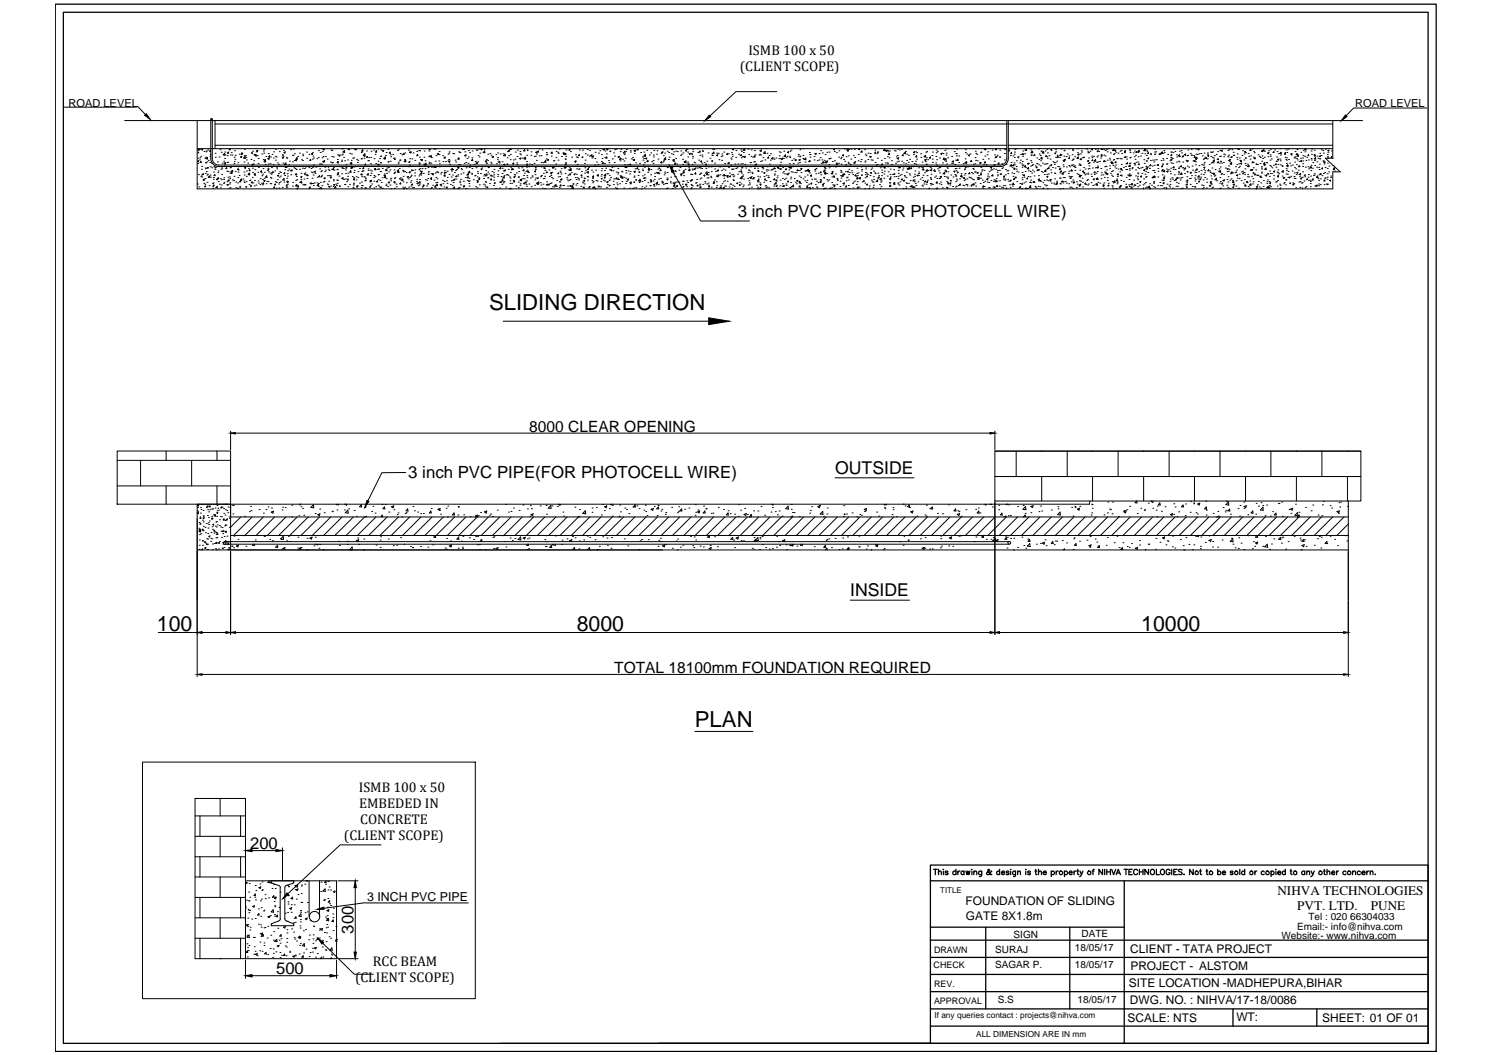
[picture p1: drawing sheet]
<svg xmlns="http://www.w3.org/2000/svg" width="297mm" height="210mm" viewBox="0 0 297 210" stroke-linecap="round" stroke-linejoin="round" font-family="sans-serif">
<defs><g id="words">
<g font-size="4.4">
<text x="97.3" y="61.6">SLIDING DIRECTION</text>
<text x="138.2" y="144.6">PLAN</text>
</g>
<g font-size="4.2">
<text x="31.2" y="125.6">100</text>
<text x="114.8" y="125.6">8000</text>
<text x="227.1" y="125.6">10000</text>
</g>
<g font-size="3.5">
<text x="166.1" y="94.3">OUTSIDE</text>
<text x="169.1" y="118.6">INSIDE</text>
</g>
<g font-size="3.3">
<text x="146.8" y="43.2">3 inch PVC PIPE(FOR PHOTOCELL WIRE)</text>
<text x="81.2" y="95.2">3 inch PVC PIPE(FOR PHOTOCELL WIRE)</text>
<text x="49.8" y="168.9">200</text>
<text x="70.3" y="185.7" transform="rotate(-90 70.3 185.7)">300</text>
<text x="54.9" y="193.8">500</text>
</g>
<g font-size="3.1">
<text x="105.3" y="86">8000 CLEAR OPENING</text>
<text x="122.2" y="133.8">TOTAL 18100mm FOUNDATION REQUIRED</text>
</g>
<g font-size="2.8">
<text x="148.9" y="11">ISMB 100 x 50</text>
<text x="147.2" y="14.2">(CLIENT SCOPE)</text>
<text x="71.4" y="157.6">ISMB 100 x 50</text>
<text x="71.4" y="160.8">EMBEDED IN</text>
<text x="68.4" y="167.2">(CLIENT SCOPE)</text>
<text x="71.7" y="164">CONCRETE</text>
<text x="70.6" y="195.4">(CLIENT SCOPE)</text>
<text x="74.2" y="192.2">RCC BEAM</text>
</g>
<g font-size="2.6">
<text x="254.2" y="178">NIHVA TECHNOLOGIES</text>
<text x="258.1" y="181">PVT. LTD.</text>
<text x="272.7" y="181">PUNE</text>
</g>
<text font-size="2.5" x="73.1" y="179.3">3 INCH PVC PIPE</text>
<g font-size="2.4">
<text x="192.1" y="180.1">FOUNDATION OF SLIDING</text>
<text x="192.2" y="183">GATE 8X1.8m</text>
<text x="224.9" y="189.6">CLIENT - TATA PROJECT</text>
<text x="224.6" y="196.3">SITE LOCATION -MADHEPURA,BIHAR</text>
<text x="224.9" y="193">PROJECT - ALSTOM</text>
<text x="224.4" y="203.3">SCALE: NTS</text>
<text x="224.8" y="199.8">DWG. NO. : NIHVA/17-18/0086</text>
<text x="246" y="203.2">WT:</text>
<text x="263" y="203.3">SHEET: 01 OF 01</text>
</g>
<g font-size="2.2">
<text x="13.6" y="21.2">ROAD LEVEL</text>
<text x="269.6" y="21.2">ROAD LEVEL</text>
</g>
<g font-size="2">
<text x="258" y="184.9">Email:- info@nihva.com</text>
<text x="260.3" y="183">Tel : 020 66304033</text>
<text x="198" y="189.5">SURAJ</text>
<text x="201.7" y="186.5">SIGN</text>
<text x="213.9" y="189.1">18/05/17</text>
<text x="215.2" y="186.5">DATE</text>
<text x="255" y="186.8">Website:- www.nihva.com</text>
<text x="198" y="192.5">SAGAR P.</text>
<text x="213.9" y="192.6">18/05/17</text>
<text x="198.5" y="199.5">S.S</text>
<text x="214.4" y="199.5">18/05/17</text>
</g>
<g font-size="1.8">
<text x="185.8" y="189.5">DRAWN</text>
<text x="185.7" y="192.5">CHECK</text>
<text x="185.8" y="196.3">REV.</text>
<text x="185.8" y="199.8">APPROVAL</text>
</g>
<g font-size="1.7">
<text x="185.9" y="202.5">If any queries contact : projects@nihva.com</text>
<text x="194.2" y="206.4">ALL DIMENSION ARE IN mm</text>
</g>
<text font-size="1.6" x="187.1" y="177.6">TITLE</text>
</g></defs>
<!-- layer: 0 -->
<g fill="none" stroke="#000" stroke-width=".2">
<path d="M154.5 18.2h-8.1l-5.1 4.9M12.8 21.3l14.7-.1 1.4 1.6M24.8 24h246.3M39.2 24v13.6h226v-3.4h1.4l-2.9-2.7h1.5v-7.5M39.2 29.6h161.1M39.3 32.5h.1M39.3 36.6h.1M39.3 32.1l.2-.1-.1 .2zM39.3 31.5h.1M39.4 30.4h.1M39.4 30.3h.1M39.5 34.7h.1"/>
<path d="M39.5 29.7l.1 .2h-.2zM39.6 37.2h.1M39.7 29.7h.1M39.7 31.8h.1M39.7 31.4h.1M39.9 31.1h.1M39.9 35.2h.1M40 32.1v.2h-.2zM40 34.8h.1M40.1 33.7h.1M40.1 29.7h.2l-.1 .2zM40.1 33.1h.1"/>
<path d="M40.2 35.2h.1M40.4 35.9h.1M40.4 35.7l.3-.1-.1 .2zM40.5 34.5v.2h-.2l.1-.1M40.5 36.5h.1M40.6 30.1h.1M40.8 36.6h.1M40.8 31.5h.1M40.8 35.5h.1M40.8 33.4h.1M40.8 34.5h.1M40.9 37v.2h-.2z"/>
<path d="M40.9 32.3h.1M40.9 33.6h.1M40.9 31.3h.1M40.9 32.4h.1M41 30.2h.1M41 31.6l.3-.3v.4zM41 30h.1M41 34.1h.1M41.2 34.8h.1M41.2 32.2h.1M41.2 36.3h.1M41.2 33.4l.2-.1v.2z"/>
<path d="M41.3 34.7h.1M41.3 29.8h.1M41.4 31.9h.1M41.6 36.9h.1M41.7 35v.3l-.3-.1zM41.7 30.1l.2-.2v.2zM41.7 32.3h.1M41.8 31.1h.1M41.8 33.2h.1M41.8 30.8h.1M41.8 34.8h.1M41.9 35.2h.1"/>
<path d="M41.9 31.5a1.59 1.59 0 0 0 1.6 1.6h155.5a1.59 1.59 0 0 0 1.6-1.6M41.9 31.6v-7.9h.3v7.9M42.1 33.4h.1M42.2 32.4l.1 .1M42.2 23.6h-.3M42.2 31.5a1.29 1.29 0 0 0 1.3 1.3h155.5a1.29 1.29 0 0 0 1.3-1.3M42.3 36.5h.1M42.4 37.5h.1M42.4 37l.2-.1-.1 .2zM42.4 36.4h.1M42.4 36.8h.1M42.4 35.3h.1"/>
<path d="M42.4 35.7h.1M42.5 34.2h.1M42.5 33.2h.1M42.7 34.7l.1 .3h-.2zM42.8 33.7h.1M42.8 30.5h.1M42.8 33.2v.1M42.8 24v5.6M42.8 33.6v.1M42.8 28.9h157.5M42.8 24.7h222.4M42.8 31.3h.1"/>
<path d="M43 33.3h.1M43 37.3l.2-.2v.3zM43.2 35.6l.1 .2h-.2zM43.3 32.2h.1M43.3 35.5l.2-.1-.1 .2zM43.3 34.4h.1M43.4 34h.1M43.4 36.1h.1M43.6 31.2h.1M43.7 36.6h.1M43.8 35.5h.1M43.8 29.8h.1"/>
<path d="M43.8 37.4h.1M43.9 33.6h.1M44 36.8h.1M44 30.3h.1M44 33.1l.2 .2v-.2M44.1 35.8h.1M44.1 34.7h.1M44.1 33.6h.1M44.2 32.5h.1M44.5 36.5h.1M44.5 35.7h.1M44.5 35.4h.1"/>
<path d="M44.5 32.1h.1M44.6 36.3h.1M44.6 32.5l.3-.1-.1 .2zM44.6 32.8h.1M44.7 31.5h.1M44.7 30.5v.4l-.3-.1zM44.7 30.3h.1M44.8 30.8h.1M45.1 33.3v.3h-.2zM45.1 34.1h.1M45.2 36.1h.1M45.2 32.3h.1"/>
<path d="M45.2 36.8l.2-.1-.1 .2zM45.2 31h.1M45.2 30.5l.3-.2v.2zM45.3 32.3h.1M45.3 35.2h.1M45.4 34.1h.1M45.5 37.5h.1M45.5 35.8l.1 .2h-.2zM45.6 29.7l.2-.1-.1 .2zM45.7 36.6h.1M45.7 35.2h.1M45.7 35.5h.1"/>
<path d="M45.7 36.4h.1M45.7 34.4h.1M45.8 33.4h.1M45.8 37.4h.1M45.8 30.8h.1M45.8 33.3h.1M46 34.2l.2-.3v.3zM46 34.4h.2l-.1 .1zM46 30.4h.1M46.2 34h.1M46.2 30.8h.1M46.2 35.8h.1"/>
<path d="M46.5 35.9h.1M46.6 35.1h.1M46.6 32.5h.1M46.6 31.3h.1M46.6 32.2h.1M46.7 30h.1M46.7 31.7h.1M46.8 34.1h.1M46.8 30.9h.1M46.9 37.4h.1M46.9 36.2h.1M47.2 37.5h.1"/>
<path d="M47.2 33.7l.2-.1v.2zM47.3 36.4h.1M47.3 37.5h.1M47.3 35.3h.1M47.3 32.4h.1M47.4 34.2h.1M47.4 33.2h.1M47.4 33.8h.1M47.6 34.9h.1M47.6 30.7h.1M47.7 37.3h.1M47.7 37.1h.1"/>
<path d="M47.7 36.1h.1M47.8 36l.1 .2h-.2zM47.8 31.2l.3-.1-.1 .3zM47.9 35.7l.2-.1-.1 .2zM47.9 35.9h.1M48 30.5h.1M48.2 30.5v.2h-.2zM48.3 35.6h.1M48.5 31.4l.3-.3v.4zM48.5 36h.1M48.5 34.2h.1M48.5 32.2h.1"/>
<path d="M48.6 34.8h.1M48.6 36.3h.1M48.6 31h.1M48.6 29.7h.1M48.7 33.4l.2-.1-.1 .2zM48.8 31h.1M48.9 37.1h.1M48.9 37.2h.1M48.9 31.3h.1M49 36.1h.1M49 35.1h.1M49 31.8h.1"/>
<path d="M49.1 34h.1M49.3 32.5h.1M49.4 34.7h.1M49.4 33.6h.1M49.4 34.6h.1M49.6 36.7h.1M49.6 35.9h.1M49.6 34.4l.1 .4-.3-.1zM49.7 33.8v.2l-.1-.1zM49.7 35.8h.1M49.8 37l.2-.1-.1 .2zM49.9 31.7h.1"/>
<path d="M50 36.4l.2-.2v.2zM50 30.3h.1M50.1 30.6h.1M50.2 35.3h.1M50.2 33.5h.1M50.2 34.3h.1M50.2 30.1h.1M50.2 32.8h-.1l.3-.1-.1 .1M50.3 36.4h.1M50.4 32.6h.1M50.5 32h.1M50.5 30.7h.1"/>
<path d="M50.6 37h.1M50.6 34.6h.1M50.6 34.7l.2-.1-.1 .2zM50.6 35.9h.1M50.7 34.9h.1M50.7 33.8h.1M50.7 30.9l.2-.2 .1 .3zM50.9 31.1h.1M50.9 36.8h.1M51 30.2h.1M51 30l.3-.1-.1 .3zM51.2 30.9h.1"/>
<path d="M51.3 34.3h.1M51.3 36h.1M51.3 32.5h.1M51.4 31.5h.1M51.4 33.3h.1M51.4 36.4h.1M51.7 36.7h.1M51.8 35.5h.1M51.8 34.1l.2-.1 .1 .1zM52 34.4h.1M52 36.4h.1M52.1 35h.1"/>
<path d="M52.1 30.6h.1M52.2 36.8h.1M52.2 35.7h.1M52.3 34.7h.1M52.3 33.6h.1M52.4 31.7h.1M52.4 30h.1M52.4 36.4l.1 .2h-.2zM52.5 30.5h.1M52.5 29.7h.1M52.5 36l.2-.1-.1 .2zM52.5 32.1l.3-.3 .1 .3z"/>
<path d="M52.6 35.5h.1M52.6 34.3h.1M52.6 32.2h.1M52.8 32.7h.1M52.9 31.1h.1M52.9 36.6h.1M53.1 36.1h.1M53.1 35v.3l-.3-.1zM53.2 33.9h.1M53.3 33.2h.1M53.3 33.6h.2v.2zM53.3 31.6l.3-.2-.1 .3z"/>
<path d="M53.3 36.1h.1M53.4 32.6h.1M53.4 30.6h.1M53.4 34.2h.1M53.6 31l.1 .2h-.2zM53.7 34.4h.1M53.7 36.5h.1M53.7 32.6h.1M53.8 35.3h.1M53.8 31.2h.1M53.9 36.6h.1M53.9 35.5h.1"/>
<path d="M54 34.4h.1M54 34.7h.1M54 33.3h.1M54.1 30.7h.1M54.3 34.1v.3h-.1zM54.3 32.7h.1M54.4 31.4h.1M54.4 30.2h.1M54.4 37.3l.2-.1v.2zM54.6 36.8l.2-.2v.2zM54.6 34h.1M54.8 36.1h.1"/>
<path d="M54.8 31.1h.1M54.8 29.7h.1M54.8 31.9h.1M54.9 37.5h.1M54.9 31.2h.1M55 36.3h.1M55 33.3h.1M55.1 33.6h.1M55.2 35.8h.1M55.2 32.4h.1M55.2 35l.2-.1v.1zM55.4 34.5h.1"/>
<path d="M55.4 32.7h.1M55.4 36.6h.1M55.5 37.4h.1M55.5 36.3h.1M55.6 35.2h.1M55.6 30.2h.1M55.6 34.2h.1M55.7 29.6h.1M55.8 36.2h.1M55.8 35h.1M55.8 34.3h.1M56.2 37.3h.1"/>
<path d="M56.2 30.8h.1M56.2 30.9h.1M56.3 32.5h.1M56.3 31.2h.1M56.3 31.2l.1 .2h-.2zM56.4 29.9h.1M56.5 36.2h.1M56.5 35.5v.3h-.3zM56.5 30.3l.3-.1-.1 .3zM56.6 32.7l.3-.3v.4zM56.6 34.9h.1M56.6 34.4l.1 .2h-.2z"/>
<path d="M56.7 33.8h.1M56.7 33.3h.1M56.9 33.3h.1M56.9 37.4h.1M57 31.3h.1M57 36.1h.1M57.1 35.5h.1M57.1 31.5h.1M57.1 36.8l-.2 .2h.2v-.2M57.1 37.2h.1M57.1 36.1h.1M57.1 34.6h.1"/>
<path d="M57.1 36.3l.2-.2v.3zM57.2 35h.1M57.2 36.6h.1M57.2 34h.1M57.4 32.8h.1M57.5 33.6h.1M57.6 32.1h.1M57.7 34h.1M57.8 29.8h.1M57.9 34.8h.1M57.9 33.9l.2-.1v.2zM58.2 37h.1"/>
<path d="M58.2 32.2h.1M58.2 30.9h.1M58.2 36.3h.1M58.3 30.9h.1M58.3 29.7h.1M58.4 33.4h.1M58.5 31.9h.1M58.6 30.6h.1M58.7 33.5h.1M58.7 31.9l.3-.2v.3zM58.8 36.9h.1M58.8 35.9h.1"/>
<path d="M58.8 34.7h.1M58.8 37h.1M58.9 34.8h.1M58.9 31.7l.2-.3v.3zM58.9 33.7h.1M58.9 36.7h.1M58.9 34.6l.1 .2-.2-.1zM59 35.1h.1M59 36.9h.1M59 31.4h.1M59 35.8h.1M59.1 37.6l.2-.1-.1 .1"/>
<path d="M59.3 31.1h.1M59.4 37v.2h-.2zM59.5 30.5h.1M59.6 33.7h.1M59.7 36.3l.2-.2 .1 .3zM59.8 35.7h.1M59.8 35.2l.3-.1-.1 .2zM59.9 34.5h.1M59.9 36.4h.1M60 31.8h.1M60.2 33.5h.1M60.2 31.9h.1"/>
<path d="M60.2 36.8h.1M60.2 30.7h.1M60.2 31h.1M60.4 36.7h.1M60.5 35.6h.1M60.5 34.6h.1M60.6 33.5h.1M60.6 34.7h.1M60.6 36.8h.1M60.7 34.4h.1M60.7 36.7h.1M60.7 33.2h.1"/>
<path d="M60.8 34.8h.1M61 30.3h.1M61 31.5h.1M61.1 35.5h.1M61.1 35l.1-.2 .1 .2zM61.5 33.3h.1M61.5 37.5h.1M61.5 30.7h.1M61.7 36.4h.1M61.7 37.2l-.2 .2h.2v-.2M61.8 36.5l.2-.1-.1 .2zM61.8 31.7v.2h-.2z"/>
<path d="M61.9 33.5h.1M61.9 34.2h.1M62 30.6l.2-.1-.1 .3zM62 36.5h.1M62.1 35.5h.1M62.1 34.4h.1M62.1 31.7h.1M62.2 33.3h.1M62.2 30.4h.1M62.3 36.5h.1M62.3 31.1h.1M62.3 34.8h.1"/>
<path d="M62.3 36.9h.1M62.3 32.8h.1M62.4 31.4h.1M62.5 34.1h.3l-.1 .2zM62.6 36.4h.1M62.7 34.5h.1M62.7 33.1h.3M62.9 33.2h.1M63.1 36.4h.1M63.1 31.6h.1M63.1 35.2h.1M63.1 36.9l.3-.3v.3z"/>
<path d="M63.3 37.1h.1M63.3 31.3h.1M63.4 36.5h.1M63.4 30h.1M63.4 37.5h.1M63.5 32.6h.1M63.5 35l-.1 .2h.2v-.2M63.6 33.6h.1M63.7 37.3h.1M63.7 30.3h.1M63.7 36.3h.1M63.8 35.2h.1"/>
<path d="M63.8 32.6h.1M63.8 34.1h.1M63.9 37.6l.1-.2v.2M63.9 35.1h.1M64 34h.1M64 34.9h.1M64 32.7h.1M64 36.9h.1M64.1 31.4h.1M64.1 30.2h.1M64.2 32.2l.3-.1-.1 .2zM64.2 29.6l.3 .1v-.1"/>
<path d="M64.3 36.2h.1M64.3 31.1h.1M64.3 29.8h.1M64.5 36.1h.1M64.5 35.5l.2-.1-.1 .2zM64.5 31.9l.1 .3h-.3zM64.6 34.1h.1M64.6 33.3h.1M64.8 33.9h.1M64.8 31.1h.1M65.1 36.6h.1M65.1 31.7h.1"/>
<path d="M65.1 35h.1M65.2 36.8h.1M65.2 33.1l.2 .2v-.2M65.3 33.7h.1M65.3 37.1h.1M65.4 36.1h.1M65.4 35h.1M65.5 33.9h.1M65.5 37.2h.1M65.7 35h.1M65.7 32.2h.1M65.8 37h.1"/>
<path d="M65.8 29.6h.1M65.9 35.2v.2h-.2zM65.9 30h.1M66 33.7h.1M66 32.4h.1M66 31.1h.1M66.1 29.9h.1M66.2 32.3h.1M66.3 37.1h.1M66.3 36h.1M66.3 35.8h.1M66.3 31.2h.1"/>
<path d="M66.4 33.3h.1M66.4 33.5v.3l-.3-.1zM66.4 36.8l.2-.1-.1 .2zM66.4 33.9h.1M66.5 37.4l.3-.3v.3h-.2M66.8 36.6h.1M67 36.9h.1M67 35.8h.1M67 34.8h.1M67 33.8h.1M67.1 33.7h.1M67.1 36.5h.1"/>
<path d="M67.1 35.8h.1M67.1 32.2h.1M67.1 31.7h.1M67.2 34.7h.1M67.2 30.8h.1M67.2 34.4h.2l-.1 .1zM67.3 32.2v.2h-.2zM67.4 35h.1M67.4 30.9l.3-.1-.1 .3zM67.5 37h.1M67.5 37.1h.1M67.5 33.1h.1"/>
<path d="M67.5 33.1h.3M67.9 32.1h.1M68 34.6h.1M68 30.8h.1M68 31.9h.1M68 33.4h.1M68 29.6h.1M68 35.5l.2-.1v.2zM68.1 33.4h.1M68.1 30.7h.1M68.1 29.6h.1M68.2 35.4h.1"/>
<path d="M68.2 30.3l.3-.3 .1 .3zM68.3 33.5h.1M68.4 35.7h.1M68.4 31.3h.1M68.5 36.7h.1M68.6 32h.1M68.7 36.7h.1M68.7 35.6h.1M68.7 34.5h.1M68.7 33.8h.1M68.8 33.5h.1M68.8 33.3h.1"/>
<path d="M68.9 32.7h.1M68.9 36.1h.1M69.1 35.7l.2-.1-.1 .2zM69.2 35.1h.1M69.2 31.8h.1M69.2 34.4h.1M69.2 37.2h.1M69.3 29.7l.2-.1v.2zM69.5 36.7h.1M69.6 30.5h.1M69.7 32.5l.3-.1-.1 .2zM69.8 33.5h.1"/>
<path d="M69.8 34v.3l-.2-.1zM69.9 31.9h.1M69.9 33.4l.2-.1-.1 .2zM69.9 30.6h.1M70 32.4v.2h-.2zM70 33.2l-.1 .1h.1v-.1M70 33.2h.1M70.1 35.1h.1M70.2 31.5h.1M70.2 33.2h.1M70.2 37.3h.1M70.3 37.5h.1"/>
<path d="M70.3 36.8h.1M70.3 36.4h.1M70.3 35.8l.2-.2v.2zM70.3 35.4h.1M70.3 36.6h.1M70.4 34.3h.1M70.4 35.4h.1M70.4 31.4h.1M70.4 33.2h.1M70.5 33.9h.1M70.6 29.7l.3-.1-.1 .2zM70.9 35.2h.1"/>
<path d="M70.9 35.8h.1M70.9 37.2h.1M71 31.7h.1M71 37l.2-.1-.1 .2zM71.1 32.3h.1M71.2 35.3h.1M71.2 31.9h.1M71.2 34.1h.1M71.5 36.4h.1M71.5 33.5h.1M71.8 34.7l.2-.1v.2zM71.8 31.6h.1"/>
<path d="M71.9 37.3h.1M71.9 30.3h.1M71.9 36.2h.1M71.9 31.6h.1M72 35.2h.1M72 36.9h.1M72 34.8h.1M72 30.2h.1M72 34.1h.1M72.1 36.9h.1M72.2 29.8v.2h-.2zM72.2 34h.1"/>
<path d="M72.3 33.3l.1 .3h-.2zM72.4 35.2h.1M72.4 31.5h.1M72.4 31.1h.1M72.5 32.8l.2-.2 .1 .2M72.6 35.2h.1M72.6 30.6v.3h-.3zM72.6 37.3h.1M72.6 36l.2-.2v.2zM72.7 37.5h.1M72.7 35.5h.1M72.9 31.2l.2-.1v.3z"/>
<path d="M72.9 30h.1M73.2 32h.1M73.2 33.9h.1M73.2 33.6h.1M73.3 34.5v.3h-.3zM73.3 31.9h.1M73.3 31.4h.1M73.5 37.3h.1M73.6 37.1h.1M73.6 36.2h.1M73.6 36h.1M73.6 33.9h.1"/>
<path d="M73.6 34.9h.1M73.7 36.9h.1M73.7 36l.2-.1v.2zM73.7 32.6h.1M73.8 31.3h.1M73.8 34.5h.1M73.8 30.1h.1M73.9 34h.1M73.9 36.6h.1M74.3 35.3h.1M74.4 36.1h.1M74.4 37.4h.1"/>
<path d="M74.4 29.9h.1M74.4 34.9h.1M74.4 31.6h.1M74.5 33.6h.2v.2zM74.6 35.2h.1M74.6 30.7h.1M74.7 33.6v.2h-.2zM74.7 37.2h.1M74.7 32.5h.1M74.9 30l.1 .3h-.3zM75 33.7h.1M75.1 36v.2h-.2z"/>
<path d="M75.2 29.6h.1M75.2 36.9h.1M75.2 34.8h.1M75.2 32.1h.1M75.3 35.8h.1M75.3 33.6h.1M75.3 32.8h-.2l.3-.1-.1 .1M75.3 34.7h.1M75.4 37h.1M75.5 31.6h.1M75.6 35.9h.1M75.6 34.1h.1"/>
<path d="M75.6 37.3l.2-.1v.2zM75.7 32.4h.1M75.7 34.1h.1M75.7 31.1h.1M75.8 29.8h.1M75.8 31.1h.1M75.8 36.3h.1M76 35.4h.1M76.1 33.5h.1M76.1 37.5h.1M76.1 30l.3-.1-.1 .2zM76.4 31.5l.3-.3v.4z"/>
<path d="M76.4 35l.2-.1v.1zM76.4 34.6h.1M76.4 31.7h.1M76.5 34.9h.1M76.7 33.8h.1M76.7 30.9h.1M76.7 35v.4l-.3-.1zM76.8 36.9h.1M76.8 33.9l.1-.1 .1 .2zM76.8 36.6h.1M76.8 30.3h.1M76.9 35.5h.1"/>
<path d="M76.9 34.5h.1M76.9 33.4h.1M77.1 37.1h.1M77.2 32.2h.1M77.2 29.7h.1M77.3 33.3h.1M77.3 34.2h.1M77.4 36.4h-.2l.2-.2 .1 .2M77.6 36.8h.1M77.6 33.8h.1M77.6 35.6h.1M77.6 32.1h.1"/>
<path d="M77.6 30.3l.1 .2h-.2zM77.7 30.8h.1M77.7 36h.1M77.8 35.5h.1M77.8 31.2h.1M77.8 37.5h.1M78.1 30.7h.1M78.3 34.5h.1M78.3 36.2l.3-.1-.1 .3zM78.3 31.5l.3-.1-.1 .3zM78.4 33.8h.1M78.4 35.5h.1"/>
<path d="M78.5 37.5h.1M78.5 34.4h.1M78.5 31.7h.1M78.5 36.4h.1M78.6 34.2h.1M78.6 35.3h.1M78.6 33.2h.1M78.8 36.6h.1M78.9 37.2h.1M79.1 34.3h.1M79.1 30h.1M79.1 33.9l.2-.1v.2z"/>
<path d="M79.2 32.5h.1M79.2 29.8h.1M79.3 34.3h.1M79.3 32.2h.1M79.3 34.1h-.2l.2-.1v.1M79.4 35.5h.1M79.4 33.5h.1M79.5 31.9h.1M79.5 36.6l.2-.2v.2zM79.6 35.7h.1M79.6 31.8h.1M79.6 30.6h.1"/>
<path d="M79.7 35.4h.1M79.9 35.8l.2-.2 .1 .3zM80 30.8h.1M80.1 33.9h.1M80.1 37.2h.1M80.2 36.2h.1M80.2 30.7l.2-.2v.2zM80.2 35.1h.1M80.2 34.2h.1M80.2 34h.1M80.3 37.6l.2-.1-.1 .1M80.4 32.2l.3-.3 .1 .3z"/>
<path d="M80.5 34.1h.1M80.5 31.8h.1M80.5 37.2h.1M80.5 30.4h.1M80.8 37.5h.1M80.8 34.3h.1M80.8 36.4h.1M81 35.2l.3-.1-.1 .2zM81.2 35.6h.1M81.3 29.9h.1M81.3 29.6h.1M81.3 37.2h.1"/>
<path d="M81.3 32.3h.1M81.4 33.2h.1M81.4 32.1h.1M81.5 35.3h.1M81.5 32.8h.1M81.5 30.3h.1M81.5 31.6h.1M81.5 30.3l.3-.1-.1 .2zM81.6 30.3h.1M81.6 34.1v.3h-.2zM81.6 36.3h.1M81.7 35.1h.1"/>
<path d="M81.7 37h.1M81.8 36h.1M81.8 34.9h.1M81.8 34h.1M81.9 33.8h.1M81.9 36.8l.1-.2 .1 .2zM81.9 31.6h.1M82 37.4h.1M82.1 33.9h.1M82.2 30.4h.1M82.3 37.3h.1M82.5 35h.1"/>
<path d="M82.5 34.4h.1M82.5 33.8h.1M82.5 31.9h.1M82.9 36.1h.1M82.9 35.7h.1M82.9 30.1h.1M83 36.5l.2-.1-.1 .2zM83.1 30.7v.3h-.2zM83.2 36.9h.1M83.3 30h.1M83.3 33.7h.1M83.3 35h.1"/>
<path d="M83.3 32.8h.1M83.3 32.4h.1M83.4 36.8h.1M83.4 32.5h.1M83.5 34.7h.1M83.5 35.7h.1M83.5 31.3h.1M83.5 33.6h.1M83.5 30h.1M83.6 34h.1M83.6 36.1v.3h-.3zM83.6 31.7h.1"/>
<path d="M83.7 34.8h.1M83.7 34.1h.3l-.1 .2zM83.8 31.9l.3-.2-.1 .3zM83.9 34.4v.2h-.2zM84 37.4h.1M84 33.6h.1M84.1 37.1h.1M84.2 34.5h.1M84.3 32.7h.1M84.3 36.8l.1 .2h-.2zM84.4 31.3h.1M84.4 30h.1"/>
<path d="M84.6 33.6h.1M84.6 32h.1M84.6 35.8h.1M84.7 32.5l.1 .3h-.4zM84.9 37h.1M84.9 35.8h.1M85.1 36.6h.1M85.1 35.5h.1M85.2 33.3h.1M85.2 34.4h.1M85.2 34.7h.1M85.2 34.1h.1"/>
<path d="M85.3 31.2h.1M85.3 29.8h.1M85.3 30h.1M85.4 32.3h.1M85.4 32.5h.1M85.4 31h.1M85.5 29.7h.1M85.7 35.5l.2-.1-.1 .1zM85.7 35.7h.1M85.7 37.5h.1M85.7 32.5h.1M85.8 34.6h.1"/>
<path d="M85.8 31v.2h-.2zM85.8 33.3h.1M85.8 37.3h.1M85.8 31.4h.1M85.9 34.5h.1M86.1 36.9h.1M86.2 34.6v.2l-.2-.1zM86.3 29.7h.1M86.3 35.8h.1M86.6 34.4h.1M86.6 33.1v.2M86.6 33.3h.1"/>
<path d="M86.6 32.1h.1M86.6 29.7h.1M86.6 37.4h.1M86.6 37l.1 .2h-.2zM86.6 33.1l-.3 .2h.3M86.7 36.4h.1M86.7 35.3h.1M86.7 31h.1M86.7 36.9l.3-.3v.3zM86.8 34.2h.1M86.8 33.1h.1M86.9 35.6h.1"/>
<path d="M86.9 36.3h.1M87 34.2h.1M87 30.6l.3-.1-.1 .3zM87.1 34.4h.1M87.3 32h.1M87.4 30.8h.1M87.4 30.1h.1M87.4 33.2h.1M87.4 37.5h.1M87.4 32.6h.1M87.6 36.8l.2-.2-.1 .3zM87.7 34.6h.1"/>
<path d="M87.7 37h.1M87.8 34.3h.1M88 35.9h.1M88.1 31h.1M88.1 36.6h.1M88.1 32.2h.1M88.3 37.2h.1M88.3 35l.2-.2v.2zM88.4 35h.1M88.4 36.1h.1M88.4 34.4l.2-.1-.1 .2zM88.4 34h.1"/>
<path d="M88.5 31.2l.1 .2h-.3zM88.6 32.2h.1M88.7 34.3h.1M88.8 36h.1M88.9 36.5h.1M88.9 37.2l.1 .2h-.2zM89 35.3h.1M89 34.1h.1M89.1 32h.1M89.1 30.7h.1M89.3 31.7h.1M89.3 32.2l.2-.2-.1 .3z"/>
<path d="M89.3 30.5h.1M89.4 34.7h.1M89.4 30.2h.1M89.4 32.7h.1M89.6 36.7h.1M89.7 33.8l.3-.3v.3zM89.8 35.2h.1M89.8 36h.1M89.8 34h.1M90 36.9h.1M90 34.8h.1M90 35.9h.1"/>
<path d="M90.1 33.7h.1M90.1 30.6h.1M90.2 36.3h.1M90.2 37.5l.2-.3 .1 .3zM90.3 30.6h.1M90.3 35.7l.2-.1v.2zM90.4 34.3h.1M90.5 31.9h.1M90.6 33.9h.1M90.7 32.2h.1M90.7 35.6h.1M90.8 35v.2h-.1z"/>
<path d="M90.8 33.7h.1M91 35h.1M91 33.4l.3-.1-.1 .2zM91.1 34.8h.1M91.1 37.6l.2-.2v.2M91.2 32.8h.1M91.2 31.5h.1M91.3 30.2h.1M91.3 31.4v.3h-.2zM91.3 37.3h.1M91.4 30.3h.1M91.5 36.1h.1"/>
<path d="M91.5 36.4h.1M91.5 32.8h.1M91.5 30.3h.1M91.6 36.8h.1M91.6 35.7h.1M91.7 34.6h.1M91.7 33.6h.1M91.8 33.8h.1M92.1 37.2h.1M92.1 34.4h.1M92.2 36.1h.1M92.2 37l.2-.1v.2z"/>
<path d="M92.2 29.6l-.1 .1h.3v-.1M92.4 32.5h.1M92.4 30.9l.3-.1v.3zM92.5 30.2h.1M92.6 35.3h.1M92.7 37.5h.1M92.7 32.3h.1M92.7 33.4h.1M92.8 34.8h.1M92.9 31.5h.1M93 34.7l.2 .1v-.2l-.2 .1M93 35.9h.1"/>
<path d="M93 34.8h.1M93.1 32.5h.1M93.1 35.2l.1 .2h-.3zM93.2 31.2h.1M93.2 36.1h.1M93.2 30h.1M93.3 35.5h.1M93.3 36.5h.1M93.3 34.4h.1M93.3 37h.1M93.4 33.3h.1M93.4 36h.1"/>
<path d="M93.4 30.4h.1M93.4 34.1l.1 .3-.3-.1zM93.5 32.8h.1M93.8 31.9l.2-.2 .1 .2zM93.8 34.7h.1M93.8 34.5h.1M93.9 33.5h.1M93.9 31.4h.1M93.9 30h.1M94.2 35.8h.1M94.3 32.7h.1M94.5 35h.1"/>
<path d="M94.5 34.9h.1M94.6 32.1h.1M94.6 37.2h.1M94.7 33.4h.1M94.7 32.4h.1M94.7 29.8h.1M94.7 32.5l.3-.1-.1 .2zM94.8 33.1h.1M94.8 33.1h.2M94.9 29.9h.1M94.9 37.4h.1M94.9 36l.2-.1v.2z"/>
<path d="M94.9 35.2h.1M94.9 36.3h.1M94.9 36.2h.1M95 34.1h.1M95 34.5h.1M95.1 32.2h.1M95.1 30.9h.1M95.2 29.7h.1M95.2 35.7h.1M95.3 31.2h.1M95.4 36.8h.1M95.4 35.4v.2l-.1-.1z"/>
<path d="M95.4 30.5h.1M95.6 34.5h.1M95.7 29.7l.2-.1-.1 .2zM95.7 33.6h.2l-.1 .2zM95.9 33.2h.1M96.1 30.3l.3-.3 .1 .4zM96.2 36.6h.1M96.2 35.5h.1M96.3 35h.1M96.3 29.7h.1M96.3 34.7h.1M96.5 36.8h.1"/>
<path d="M96.5 37.2h.1M96.5 36.1h.1M96.6 35h.1M96.6 33.9h.1M96.6 36.3h.1M96.7 32.4h.1M96.7 31.9l.1 .3h-.3zM96.8 32.5h.1M96.8 31.7h.1M96.8 34.6l.1 .3-.3-.1zM96.8 37.3l.3-.1-.1 .2zM97 35.4h.1"/>
<path d="M97 31.9h.1M97.1 34.2h.1M97.1 30.7h.1M97.1 35.4h.1M97.3 34.6h.1M97.3 33.2v.1h-.2zM97.4 36.5h.1M97.5 30.6h.1M97.6 35.8l.1-.2 .1 .2zM97.6 35l.2-.1v.1zM97.6 32.3h.1M97.7 30.9h.1"/>
<path d="M97.7 32.6h.1M97.9 34.1h.1M97.9 31.2l.3-.1-.1 .3zM97.9 35h.1M98.2 35.8h.1M98.2 36.9h.1M98.2 34.4h.1M98.2 34.8h.1M98.2 35.2h.1M98.3 33.7h.1M98.3 36.5h.1M98.4 36.4h.1"/>
<path d="M98.6 37.5h.1M98.7 30.8h.1M98.8 32.6h.1M99 31.7h.1M99 34.7h.1M99 35.1h.1M99 30.4h.1M99 31.4h.1M99.1 34h.1M99.1 32.1h.1M99.4 37.4h.1M99.4 36.2h.1"/>
<path d="M99.4 32.2l.1 .2h-.2zM99.5 30.6h.1M99.5 36.2l.3-.1-.1 .3zM99.6 33.3v.3h-.2zM99.7 35.1h.1M99.9 35.6h.1M99.9 36.7h.1M99.9 34.5h.1M99.9 32.2h.1M99.9 33.5h.1M100 35.8l.1 .2h-.2zM100.1 36.4h.1"/>
<path d="M100.1 35.4l.2-.3v.3zM100.1 34h.1M100.1 30.6h.1M100.2 31l.3-.3v.3zM100.2 36.1h.1M100.3 35h.1M100.3 33.9l.2-.1v.2zM100.3 32.8h-.1l.2-.1v.1M100.6 37.2h.1M100.7 34.8h.1M100.8 32.7h.1M100.9 34.7h.1"/>
<path d="M100.9 32.7h.1M100.9 31.4h.1M101 30.2h.1M101.1 34.9h.1M101.1 33.7h.1M101.1 30l.3-.1-.1 .2zM101.2 31h.1M101.4 35.2h.1M101.4 37.5h.1M101.5 36.5h.1M101.5 36h.1M101.5 29.7l.1-.1 .1 .2z"/>
<path d="M101.5 35.4h.1M101.5 31.8h.1M101.5 37.6l.2-.1-.1 .1M101.5 34.3h.1M101.5 30.7h.1M101.6 33.3h.1M101.8 36.5h.1M101.9 33.6v.2h-.1zM101.9 33.6h.1M102 33.7h.1M102 32.6l.2-.2v.2zM102.1 35.9h.1"/>
<path d="M102.1 31.8h.1M102.2 35.2l.3-.1-.1 .2zM102.3 34.7h.1M102.3 36l.1 .2h-.2zM102.4 34.8h.1M102.5 31.7h.1M102.5 30.3h.1M102.6 37h.1M102.7 34.4h.1M102.8 32.4h.1M102.8 32.8h.1M102.9 31.1h.1"/>
<path d="M102.9 29.9h.1M103.1 33.2h.1M103.1 36.2h.1M103.1 37.3h.1M103.1 35.3h.1M103.2 35.2h.1M103.2 33.4h.1M103.2 34.1h.1M103.4 31.5l.3-.1-.1 .3zM103.4 30.6h.1M103.4 36.9h.1M103.4 30.1h.1"/>
<path d="M103.5 35.7h.1M103.5 36.6h.1M103.6 30.8h.1M103.7 35.6l.1 .4-.3-.1zM103.8 33.4h.1M103.8 37.5h.1M103.9 31.4h.1M104 35.5h.1M104 33.9l.2-.1 .1 .2zM104.2 34.9h.1M104.2 36.5l.2-.1-.1 .2zM104.2 30l.2-.2v.2z"/>
<path d="M104.3 35.6h.1M104.3 34.4h.1M104.3 31.4h.1M104.5 31.3l.1 .4-.3-.1zM104.6 34.1h.1M104.6 36.2l.1 .2h-.2zM104.7 36.7h.1M104.7 32.8l.2-.2v.2M104.8 36h.1M104.8 37.1h.1M104.8 33.3h.1M104.8 32.2h.1"/>
<path d="M104.8 35h.1M104.8 30.9h.1M104.8 33.9h.1M104.8 35.3h.1M104.8 29.7h.1M104.8 32.8h.1M104.9 30h.1M104.9 34.1h.2v.2zM105.1 34.3h.1M105.2 33.2h.1M105.2 36.6h.1M105.3 32.6h.1"/>
<path d="M105.5 35.4h.1M105.6 30.9h.1M105.6 30.2h.1M105.7 37.2h.1M105.8 32.8h.1M105.9 35h.1M105.9 35.2h.1M106.2 32.5h.1M106.3 31.1h.1M106.4 36.9h.1M106.4 34.1h.1M106.4 35.8h.1"/>
<path d="M106.5 34.7h.1M106.5 33.6h.1M106.5 33.3h.1M106.5 33.8h.1M106.5 34v.2l-.1-.1zM106.5 35.4h.1M106.5 31.1h.1M106.6 30.3l.2-.1v.2zM106.7 36.4h.1M106.7 31.9h.1M106.8 30.6h.1M106.9 35.5l.2-.1-.1 .1z"/>
<path d="M107 36.7h.1M107 36.4v.2h-.2l.4-.4v.3l-.3-.1M107.1 30v.3h-.2zM107.3 31h.1M107.3 29.6h.1M107.5 36.4h.1M107.6 35.2h.1M107.6 35h.1M107.6 36.8h.1M107.6 31h.1M107.7 32.3h.1M107.7 33.1h.2"/>
<path d="M107.7 34.9h.1M107.9 29.8h.1M107.9 37.5h.1M108 36.6h.1M108 32.4h.1M108.1 35.5h.1M108.1 34.5h.1M108.1 33.4h.1M108.2 33.4h.1M108.3 35.5h.1M108.3 32.2l.3 .1v-.4l-.3 .3M108.4 35.1h.1"/>
<path d="M108.4 33.5h.1M108.4 37.5h.1M108.4 33.9h.1M108.7 36.8h.1M108.7 31.6h.1M108.7 34.4l.1-.2 .1 .2zM108.7 30.3h.1M108.7 30.8h.1M108.7 36.2h.1M108.8 30.7h.1M108.8 36.7l.2-.1v.3zM108.9 31.8l.2-.1-.1 .2z"/>
<path d="M109.2 33.8h.1M109.2 29.6h.1M109.2 36.6l-.1 .2h.2v-.2M109.3 35.1h.1M109.5 36.5h.1M109.5 34.4l.3-.1-.1 .2zM109.6 34.9h.1M109.6 34.6h.1M109.6 30.5l.2-.2 .1 .2zM109.7 36.4h.1M109.7 37.5h.1M109.7 31.1h.1"/>
<path d="M109.7 35.3h.1M109.8 34.3h.1M109.8 33.2h.1M109.9 37.2h.1M109.9 33.5h.1M110 35.5h.1M110.1 32h.1M110.1 33.1l-.2 .2h.3v-.2M110.2 37.2h.1M110.2 32h.1M110.3 37l.3-.3v.3zM110.4 36.9h.1"/>
<path d="M110.4 33.6h.1M110.6 32.6h.1M110.6 31.4h.1M110.6 30.1h.1M110.7 37.1h.1M110.8 35.9h.1M111 30.3h.1M111 35.2h.1M111 31.9h.1M111.1 30.5h.1M111.1 34.4l.1 .2h-.2zM111.2 29.7h.1"/>
<path d="M111.3 37.3h.1M111.3 36.2h.1M111.4 35.1h.1M111.4 34.1h.1M111.5 34.3h.1M111.5 35.7l.2-.1v.2zM111.6 35.8h.1M111.6 36.8v.2h-.2zM111.6 34.6h.1M111.7 33.6h.1M111.7 35.6h.1M111.7 31.1h.1"/>
<path d="M112 36.9h.1M112 30.4h.1M112 30.6l.3-.1-.1 .2zM112.1 36.9h.1M112.3 33.4l.2-.1-.1 .2zM112.3 32.8l.3-.3 .1 .3M112.4 34.5h.1M112.4 31.6h.1M112.5 33.3h.1M112.5 31.7h.1M112.5 32.4h.1M112.6 31.1h.1"/>
<path d="M112.6 30.5v.2h-.2zM112.6 29.8h.1M112.8 35.3h.1M112.8 35.6h.1M112.9 37h.1M113 36h.1M113 34.9h.1M113.1 33.8h.1M113.2 29.9h.1M113.2 35.8h.1M113.2 29.7h.1M113.3 33.3h.1"/>
<path d="M113.3 34.7l.1-.1 .1 .2zM113.4 33.6h.1M113.4 33.9h.1M113.4 37l.2-.1v.2zM113.4 35.7h.1M113.5 30.2h.1M113.6 33.6l.1 .3h-.3zM113.7 34.4h.1M113.7 31.3h.1M113.8 37h.1M113.9 37l-.2 .2h.2v-.2M114 36.6h.1"/>
<path d="M114 37.2l.1 .3h-.3zM114.2 34.7l.2-.1-.1 .2zM114.3 32.2l.3-.2-.1 .3zM114.5 35.3h.1M114.5 32.1h.1M114.5 30.8h.1M114.6 36.8h.1M114.6 35.7h.1M114.7 34.7h.1M114.7 31.2h.1M114.7 33.6h.1M114.8 36.5h.1"/>
<path d="M114.8 35.4h.1M114.8 32.8h.1M114.9 31.4h.1M115.1 33.7h.1M115.1 35.5h.1M115.1 35.8h.1M115.2 33.6h.1M115.3 29.8h.1M115.3 30.7v.3h-.2zM115.6 37.1h.1M115.6 35.2h.1M115.7 34.1h.1"/>
<path d="M115.7 34.8l-.1 .2h.2v-.2M115.8 31.4h.1M115.8 31.2h.1M115.9 36.2h.1M115.9 29.9h.1M116 36.4h.1M116 37.4l.2-.2v.2zM116.1 36l.2-.1v.2zM116.2 35.4h.1M116.2 36.6h.1M116.3 35.5h.1M116.3 32.5h.1"/>
<path d="M116.3 34.4h.1M116.4 33.4h.1M116.4 31.9h.1M116.4 30.6h.1M116.5 34h.1M116.8 33.8h.1M116.8 34.4l.2-.3 .1 .3zM116.8 35.1h.1M116.8 29.7h.1M116.9 35.8h.1M116.9 30.8h.1M116.9 33.6h.2l-.1 .1z"/>
<path d="M117 35.2h.1M117.1 37.4h.1M117.1 33.3h.1M117.2 37.4h.1M117.2 37.1h.1M117.2 31.1h.1M117.3 29.9h.1M117.5 30.9l.3-.1-.1 .3zM117.7 33.9h.1M117.8 35.9h.1M117.8 31.4h.1M117.8 31.2l.2-.2 .1 .2z"/>
<path d="M117.8 37.4h.1M117.9 36.4h.1M117.9 35.5h.1M117.9 35.2l.2-.2v.2zM117.9 35.3h.1M118 34.2h.1M118 37.3h.1M118 33.1h.1M118 36.1h.1M118.3 37.2l-.1 .2-.2-.1 .3-.1M118.3 32.8h.1M118.3 31.6h.1"/>
<path d="M118.3 37.6l.2-.2v.2M118.4 30.3h.1M118.5 33.9h.1M118.6 35.9h.1M118.7 32.2h.1M118.8 36h.1M118.8 34.9l.2-.1v.2zM118.9 34.8h.1M118.9 34.9h.1M118.9 32.8h.1M119 37.2h.1M119 37h.1"/>
<path d="M119.1 30.5h.1M119.2 37.1h.1M119.3 30h.1M119.5 37.2h.1M119.5 36.1h.1M119.6 35h.1M119.6 34h.1M119.6 35.5h.1M119.6 35.6h.1M119.6 32.1h.1M119.7 34.7h.1M119.7 30.8h.1"/>
<path d="M119.7 33.6h.1M119.8 31.5h.1M119.8 32.5l.2-.2v.3zM120 35.8h.1M120.2 29.6l-.2 .2h.3v-.2M120.2 34.9l.3-.2v.3zM120.3 33.9h.1M120.3 32.5h.1M120.3 36h.1M120.3 31.3h.1M120.4 30h.1M120.4 35.2v.2h-.2z"/>
<path d="M120.5 33.5h.1M120.6 29.6h.1M120.6 30.6h.1M120.7 37.3h.1M120.7 29.7l.3-.1-.1 .2zM120.7 34.6h.1M120.7 36.2l.3-.1-.1 .3zM120.7 31.2l.1 .2h-.2zM120.8 36.7h.1M120.9 34.6h.1M121.1 31.9h.1M121.1 37h.1"/>
<path d="M121.1 32.4h.1M121.2 35.9h.1M121.2 34.9h.1M121.2 36.9h.1M121.3 33.8h.1M121.3 35.6h.1M121.3 30.1h.1M121.4 30.1h.1M121.5 35.3h.1M121.5 33.9l.2-.1v.2zM121.7 33.3h.1M121.8 31.6h.1"/>
<path d="M121.9 34h.1M122 36.1h.1M122 36.7h.1M122.1 33.1h.1M122.1 35.6h.1M122.1 30.4h.1M122.2 32.3h.1M122.2 31.1h.1M122.3 29.8h.1M122.4 37.4h.1M122.6 34.2h.1M122.6 29.7h.1"/>
<path d="M122.7 35.4v.2h-.2zM122.7 36.4h.1M122.7 37.6l.2-.1-.1 .1M122.8 36.8h.1M122.8 35.7h.1M122.9 34.6h.1M122.9 35.5h.1M122.9 33.6h.1M122.9 34.3h.1M123 31.2l.2-.1-.1 .3zM123 35.7h.1M123.3 36.6h.1"/>
<path d="M123.3 32h.1M123.4 35h.1M123.4 30.2h.1M123.4 35.2l.2-.1v.2zM123.5 31.6h.1M123.5 31.4v.3h-.2zM123.5 29.7h.1M123.6 35.4l.3-.2v.3l-.2-.1M123.7 34.1h.1M123.7 34.2h.1M123.7 36.1h.1M123.9 31.7h.1"/>
<path d="M124.1 35.3h.1M124.1 37.4h.1M124.1 32h.1M124.2 30.8h.1M124.3 32.8h.1M124.3 30.1l.1 .4-.4-.1zM124.4 31.5h.1M124.4 36.5h.1M124.4 30.1h.1M124.5 35.5h.1M124.5 33.9h.1M124.5 34.4h.1"/>
<path d="M124.5 33.2l.1 .1h-.2zM124.6 33.3h.1M124.6 36.1h.1M124.6 29.7h.1M124.8 35.8h.1M124.9 32.8h.1M125 34h.1M125 35.8h-.2l.2-.2v.2M125.3 37.5h.1M125.3 34.6h.1M125.3 36.3h.1M125.4 34.1h.1"/>
<path d="M125.4 36.5l.2-.1-.1 .2zM125.4 32.8h-.1l.2-.1-.1 .1M125.4 30h.1M125.4 30.3h.1M125.5 36.2h.1M125.6 31.6h.1M125.8 37.5h.1M125.8 31.3h.1M125.9 31.8h.1M126.1 37.4h.1M126.1 36.3h.1M126.1 36.2h.1"/>
<path d="M126.1 31.8h.1M126.1 35.2h.1M126.1 35h.1M126.1 34.1h.3l-.1 .2zM126.1 30l.3-.1v.2zM126.2 34.2h.1M126.2 30.5h.1M126.2 31.7v.2h-.2zM126.4 33.6h.1M126.5 37.3h.1M126.5 35.8h.1M126.5 32.4h.1"/>
<path d="M126.6 29.8h.1M126.9 29.8h.1M126.9 33.3v.3h-.2l.2-.2M126.9 34.9h.1M127 33.8h.1M127.1 34.2h.1M127.1 34.3h.1M127.2 36.3h.1M127.2 32.5h.1M127.3 35.8v.2h-.2M127.3 36.1h.1M127.4 35.7v.3h-.3z"/>
<path d="M127.5 30.3h.1M127.6 37.6h.1M127.7 37.2h.1M127.7 36.1h.1M127.8 35h.1M127.8 33.6h.1M127.8 31.2h.1M127.8 33.9h.1M127.9 31.9h.1M128 32.8h.1M128 31.5h.1M128 35.5l.3-.1-.1 .1z"/>
<path d="M128.1 30.3h.1M128.2 34.8h.1M128.2 35.9h.1M128.2 33.3h.1M128.2 37.4h.1M128.2 32.4h.1M128.3 31h.1M128.3 35.4h.1M128.4 30.7v.4h-.3zM128.4 31.5l.3-.1-.1 .3zM128.5 37h.1M128.7 29.9h.1"/>
<path d="M128.7 32h.1M128.8 34.3h.1M128.9 36.4h.1M128.9 31.9v.3h-.2zM128.9 33.1h.1M129 33.5h.1M129 34h.1M129.1 33.6l.1 .2h-.2zM129.2 30.8h.1M129.3 36.9h.1M129.4 36.9h.1M129.4 35.8h.1"/>
<path d="M129.4 34.8h.1M129.5 33.7h.1M129.5 30.4h.1M129.6 36l.1 .2h-.3zM129.7 32.2h.1M129.9 36h.1M129.9 32.5h.1M129.9 31.9h.1M130 31.2h.1M130 30.8h.1M130 36.7l.2-.1v.3zM130.1 30h.1"/>
<path d="M130.1 37h.1M130.2 35.7h.1M130.2 34.5h.1M130.2 35.1h.1M130.5 36.8h.1M130.5 34.4h.1M130.6 36.4h.1M130.6 30.7h.1M130.7 30h.1M130.8 34.4l.2-.1-.1 .2zM130.8 36.2v.4l-.3-.1zM130.9 33.6h.1"/>
<path d="M130.9 31.7h.1M131 36.7h.1M131 34.4h.1M131 35.6h.1M131 33.2h.1M131.1 34.6h.1M131.1 33.5h.1M131.4 35.5h.1M131.4 32.4l.2-.2 .1 .2zM131.5 34l-.2-.1 .2-.1v.2M131.5 30.5h.1M131.6 36.1h.1"/>
<path d="M131.6 30.3l.3-.1-.1 .2zM131.9 33.1h.1M131.9 32.2h.1M131.9 36.2v.2h-.2zM132 36.7h.1M132 31h.1M132 32h.1M132 29.7h.1M132.1 31.9h.1M132.1 34.8h.1M132.2 34.2h.1M132.2 30.5h.1"/>
<path d="M132.3 34.4h.1M132.3 36.5h.1M132.4 31.4v.3h-.3M132.4 31.4l-.2 .3M132.6 36.5h.1M132.6 37.5h.1M132.7 36.5h.1M132.7 35.4h.1M132.7 35.7l.2-.1-.1 .2zM132.7 34.3h.1M132.7 33.3h.1M132.7 37.4h.1"/>
<path d="M132.7 30.1h.1M132.8 33.3h.1M133 31.7h.1M133 30.3h.1M133.1 31.3h.1M133.3 36.1h.1M133.4 36.4h.1M133.4 35.2h.1M133.5 33.4l.2-.1-.1 .2zM133.5 30.6h.1M133.6 33.2h.1M133.6 34.1l.2-.1v.2z"/>
<path d="M133.8 37.5h.1M133.8 33.1l-.3 .3h.3v-.3M133.8 29.6l-.2 .1 .3 .1-.1-.2M133.8 36.4h.1M133.8 32h.1M133.9 30.7h.1M133.9 34.2l5.5 9.8h9.7M133.9 31.8l.2-.1v.2zM134 34.5h.1M134 37l.2-.2 .1 .3zM134 30.2h.1M134 32.1h.1"/>
<path d="M134.1 36.6h.1M134.2 35.1h.1M134.2 36.4l.1 .2h-.2zM134.3 37.3h.1M134.3 34h.1M134.3 36.3h.1M134.4 35.2h.1M134.4 32.4v.3l-.2-.1zM134.4 34.1h.1M134.4 31.5h.1M134.4 30.1h.1M134.6 36.2h.1"/>
<path d="M134.6 37.1h.1M134.6 32.6h.1M134.6 37l.2-.1v.2zM134.8 30.2h.1M135.1 33.9h.1M135.1 36.2h.1M135.3 33.3h.1M135.4 30.9h.1M135.4 34.7l.2-.1-.1 .2zM135.5 35h.1M135.5 30h.1M135.6 30.7h.1"/>
<path d="M135.7 34.6h.1M135.7 36.6h.1M135.7 36.1h.1M135.8 37.2h.1M135.8 31.7h.1M135.8 32.7h.1M135.9 34.1h.1M135.9 30.4h.1M135.9 37.1h.1M135.9 34.4l.2-.2v.2zM136 36.1h.1M136 33.9h.1"/>
<path d="M136 35h.1M136 32.2h.1M136.2 32.3l.3-.3v.4zM136.3 33.7h.1M136.5 36.8h.1M136.5 36.6l.1 .2h-.2zM136.6 29.8v.2h-.2zM136.6 37.2h.1M136.6 36h.1M136.7 29.7h.1M136.8 36.3h.1M136.8 32.6h.1"/>
<path d="M136.8 30.3h.1M136.8 32.2h.1M136.8 31.2h.1M136.9 32.8l.2-.1v.1M137 33.9l.2-.3 .1 .3zM137 33.4h.1M137.1 30.6l.3-.1-.1 .2zM137.3 36l.2-.1v.2zM137.4 34.7h.1M137.4 37.6l.3-.3v.3M137.4 35.9h.1M137.5 34.7h.1"/>
<path d="M137.5 36.7h.1M137.6 36.9h.1M137.6 30.5h.1M137.6 35.8h.1M137.6 30.8h.1M137.7 34.7h.1M137.7 33.6h.1M137.7 32.7h.1M137.7 33.8h.1M137.8 37h.1M137.8 31.4h.1M137.8 31.1h.1"/>
<path d="M137.8 30.2h.1M137.8 29.7h.1M138.1 32.3h.1M138.1 33.6h.2l-.1 .1zM138.2 32.4h.1M138.3 34.6h.1M138.3 33.4h.1M138.4 36.4h.1M138.4 34.4v.2h-.2zM138.5 36.4h.1M138.6 35.7h.1M138.7 37l.1-.2 .1 .2z"/>
<path d="M138.8 33.4h.1M138.8 29.6h.1M138.8 30.3h.1M139 31.9h.1M139.1 33.3h.1M139.1 34.7h.1M139.2 36.8h.1M139.2 36.6h.1M139.2 30.9h.1M139.2 37.2h.3l-.1 .2zM139.3 35.6h.1M139.3 30v.3h-.2z"/>
<path d="M139.3 34.5h.1M139.3 33.4h.1M139.3 32.1l.3-.1v.2zM139.5 34.4h.1M139.5 35.4h.1M139.6 33.5h.1M139.6 32.5h.1M139.6 30.8h.1M139.7 31.2h.1M139.7 29.9h.1M139.8 30.1h.1M139.8 36.7h.1"/>
<path d="M140 34.9l.2-.1v.2zM140.1 32.4h.1M140.2 36.4h.1M140.2 36.1h.1M140.3 33.2h.1M140.3 32.8l.2-.2 .1 .2M140.4 34.4l.3-.2v.3zM140.4 33.5h.1M140.5 34.7l.2-.1v.2zM140.6 36.6h.1M140.6 32.1h.1M140.7 35.4h.1"/>
<path d="M140.8 37.5h.1M140.9 36.4h.1M140.9 34.8h.1M140.9 30.4h.1M140.9 34.3h.1M140.9 35.4h.1M140.9 36.9h.1M141 33.2h.1M141.1 37l.1 .2h-.2zM141.3 31.5h.1M141.4 35.1h.1M141.5 35.3h.1"/>
<path d="M141.5 34.1h.1M141.5 33.2h.1M141.5 37.2h.1M141.6 32.2h.1M141.6 31.9h.1M141.6 30.6h.1M141.7 30.9h.1M141.7 29.7h.1M141.8 36.4h.1M141.9 36.5h.1M141.9 36.2l.2-.1v.2zM142 29.7h.1"/>
<path d="M142 30.3l.1 .2h-.3zM142.1 35.8h.1M142.1 32.5h.1M142.2 33.6h.1M142.3 34.1h.1M142.5 37.3h.1M142.5 36.2h.1M142.6 35.1h.1M142.6 34.9h.1M142.6 30.5h.1M142.6 30.9l.2-.1-.1 .2zM142.6 34.1h.1"/>
<path d="M142.6 36.9h.1M142.7 35.2h.1M142.7 33.9l.2-.1v.2zM142.9 30.5h.1M143 34.8v.2h-.1zM143 37.5h.1M143 31.8h.1M143.2 33.2h.1M143.2 34.8h.1M143.3 37.4l.2-.2v.2zM143.4 36.9h.1M143.5 31.1h.1"/>
<path d="M143.5 33.9h.1M143.6 31.9h.1M143.6 30.6h.1M143.7 36.6h.1M143.7 31h.1M143.8 37.3h.1M143.8 35l.3-.3v.3zM143.9 36.2h.1M143.9 33.6h.1M143.9 37.6l.2-.2-.1 .2M144 35.5h.1M144 30.3h.1"/>
<path d="M144.1 37h.1M144.2 36h.1M144.2 32.5h.1M144.2 34.9h.1M144.3 33.9h.1M144.3 35h.1M144.3 37h.1M144.6 35.2l.3-.1-.1 .2zM144.7 36.1h.1M144.7 34.9h.1M144.7 30.5l.1 .3-.2-.1zM144.8 32.5l.3-.2-.1 .3z"/>
<path d="M144.9 30.6h.1M144.9 33.3h.1M145.1 37.2h.1M145.1 34.4h.1M145.1 35.2l.2-.2 .1 .2zM145.2 36.6h.1M145.4 32.8h.1M145.4 36.6h.1M145.4 31.4h.1M145.5 31.7h.1M145.5 34.8h.1M145.5 30.4h.1"/>
<path d="M145.6 33.6h.1M145.6 33.7h.1M145.6 37.6l.1-.2 .1 .2M145.7 30.7h.1M145.7 31.1h.1M145.7 29.7l.3-.1-.1 .2zM145.8 36.9h.1M145.8 34.7h.1M145.8 35.8h.1M145.9 33.6h.1M145.9 35.2h.1M145.9 35.9h.1"/>
<path d="M146 35h.1M146.1 37.1h.1M146.2 32.6h.1M146.4 33.5h.1M146.4 31.3h.1M146.4 30h.1M146.5 36.5l.3-.1-.1 .2zM146.6 33.4h.1M146.8 34.7h.1M146.8 32.6h.1M146.9 30.7h.1M147 34.1h.1"/>
<path d="M147.1 36.9h.1M147.1 36.7h.1M147.1 36.3h.1M147.3 35.5l.2-.3 .1 .3zM147.3 33.8h.1M147.3 34.1h.3l-.1 .1zM147.4 32.6h.1M147.4 29.8h.1M147.4 36.6h.1M147.5 35.5h.1M147.5 31.4h.1M147.5 30.8v.2h-.2z"/>
<path d="M147.5 34.4h.1M147.5 30.1h.1M147.6 33.4h.1M147.6 35.2v.2h-.1zM147.7 35.1h.1M147.7 31.2h.1M147.7 32.6h.1M147.8 37.2h.1M147.8 34.8h.1M147.8 31.1h.1M147.9 29.9l.3-.3v.3zM147.9 36.8h.1"/>
<path d="M147.9 30.3h.1M147.9 35.6h.1M148 31.2l.3-.1-.1 .3zM148.2 32.7h.1M148.4 33.4h.1M148.7 35.5h.1M148.8 34.4h.1M148.8 36.8h.1M148.8 29.7h.1M148.9 33.8h.1M149 30.8h.1M149 36h.1"/>
<path d="M149 37.5h.1M149 33.9h.1M149.1 36.4h.1M149.1 35.3h.1M149.1 36.6h.1M149.2 34.2h.1M149.2 33.2h.1M149.2 32.3h.1M149.3 35.4l.2-.1-.1 .2zM149.3 33.1h.1M149.3 33.1h.2M149.4 32.4h.1"/>
<path d="M149.4 31.1h.1M149.5 35.2h.1M149.5 29.8h.1M149.5 37.2h.1M149.6 34.3h.1M149.6 34.5h.1M149.8 31.3h.1M149.9 32.2h.1M149.9 35.4l.1 .2h-.2zM150 35.4h.1M150.1 33.5h.1M150.1 30h.1"/>
<path d="M150.1 33.1h.1M150.1 32.2h.1M150.2 31v.2h-.2zM150.2 30.8h.1M150.2 32.8h.1M150.3 32.8l.2-.2-.1 .2zM150.5 36.9h.1M150.7 37.2h.1M150.7 35.1h.1M150.7 36.2h.1M150.7 33.5h.1M150.7 37.6h.1"/>
<path d="M150.8 34h.1M150.8 33.9h.1M150.8 34.1h.1M150.9 35.6h.1M151 30.8h.1M151 36.1l-.1-.3-.2 .2 .3 .1M151.1 37.5h.1M151.2 36.4h.1M151.2 35.2h.1M151.2 30.7h.1M151.2 37.3h.1M151.2 36.7l.2-.1-.1 .3z"/>
<path d="M151.2 30l.3-.1-.1 .2zM151.3 32.1h.1M151.3 30.8h.1M151.4 29.6h.1M151.5 34.2h.1M151.6 32h.1M151.6 33.3l.2-.1v.2zM151.8 33.6h.1M151.8 31.4h.1M151.9 30.5l.3-.3 .1 .4zM152 36.3h.1M152 34.4l.2-.1-.1 .2z"/>
<path d="M152 35.1h.1M152.2 31.8h.1M152.2 35.6l.1 .2h-.2zM152.3 36.9h.1M152.3 37h.1M152.3 37.4h.1M152.3 29.6h.1M152.4 35.9h.1M152.4 34.9h.1M152.5 33.8h.1M152.5 34h.1M152.6 37.2h.1"/>
<path d="M152.6 30.5h.1M152.6 33.2h.1M152.8 35.3h.1M152.8 35h.1M152.9 33.9h.1M152.9 35.3h.1M152.9 31.2v.2h-.2zM152.9 37.4h.1M153 30.9h.1M153.1 32.7h.1M153.2 36.1h.1M153.3 31.9h.1"/>
<path d="M153.3 30.6h.1M153.4 33.9h.1M153.5 31.5l.2-.1v.3zM153.5 33.7h.1M153.7 33.7h.1M153.8 31.4h.1M153.9 35.7l.2-.1-.1 .2zM154 37h.1M154 36.8h.1M154 31.7h.1M154 35.7h.1M154 34.8h.1"/>
<path d="M154.1 34.6h.1M154.1 33.4v.2h-.1zM154.1 33.6h.1M154.2 36.6l.2-.3v.3zM154.2 34.1h.1M154.4 37.1h.1M154.4 31.4h.1M154.4 36l.1-.2 .1 .2zM154.5 36.9h.1M154.6 35.4h.1M154.6 37.5h.1M154.6 35h.1"/>
<path d="M154.7 33.3h.2l-.1 .2zM154.9 33.6h.1M155 31.6h.1M155 30.2h.1M155.1 31h.1M155.2 37h.1M155.2 32.8h.1M155.2 35.8h.1M155.2 33.7h.1M155.2 31.6h.1M155.3 33.6h.1M155.3 30.3h.1"/>
<path d="M155.3 32.3h.1M155.6 35.5h.1M155.6 36.6h.1M155.6 31.4l.1 .3h-.2zM155.7 34.4h.1M155.7 37.1h.1M155.7 33.3h.1M155.8 37l.2-.1v.2zM155.9 31.5h.1M155.9 34.1h.1M155.9 30.1h.1M156 31.1l.3-.3v.4z"/>
<path d="M156 35.7h.1M156.1 34.6h.1M156.3 35.5h.1M156.4 37.5h.1M156.4 36.6h.1M156.4 36.9h.1M156.4 31.4h.1M156.4 33.6v.2h-.2zM156.5 34.7h.1M156.6 34.7l.2-.1-.1 .2zM156.6 31.1h.1M156.7 30.3l.2-.1v.2z"/>
<path d="M156.8 36l.1 .2h-.2zM156.9 34.4h.1M156.9 33.3h.1M157 33.8h.1M157.1 32.6h.1M157.1 31.1h.1M157.1 33.2h.1M157.1 37.3h.1M157.1 31.4h.1M157.2 30.1h.1M157.2 33.4l.2-.2v.3zM157.3 37.4h.1"/>
<path d="M157.3 35.6h.1M157.3 36.3h.1M157.3 35.2h.1M157.4 34.2h.1M157.4 29.9h.1M157.4 37.2h.1M157.5 31.9h.1M157.6 34.2h.1M157.7 33.2h.1M157.8 32.5h.1M157.8 36.8l.1 .4-.3-.1zM157.9 31.6h.1"/>
<path d="M158 35.5h.1M158.1 34.3h.1M158.2 36.3h.1M158.4 31.7v.2h-.2zM158.4 34.4h.1M158.4 36.6h.1M158.5 36l.2-.1v.2zM158.7 33.9h.1M158.7 33.8v.2l-.1-.1zM158.7 32.5h.1M158.8 31.1h.1M158.8 30.7h.1"/>
<path d="M158.9 37.2h.1M158.9 36.1h.1M158.9 31.8l.3-.1-.1 .2zM159 35h.1M159 33.9h.1M159 37h.1M159.1 32.3h.1M159.1 37.2h.1M159.1 31.1h.1M159.1 31.2h.1M159.2 29.8h.1M159.2 36.2v.2h-.2z"/>
<path d="M159.2 36.5h.1M159.3 35.3h.1M159.3 33.6l.2-.1v.2zM159.4 34.3h.1M159.7 31.5h.1M159.8 35.6h.1M159.8 30.9h.1M159.8 29.6h.1M159.9 31.7h.1M160 31.7l.3-.3v.4zM160.1 35.2h.1M160.1 34h.1"/>
<path d="M160.1 36h.1M160.2 32.2h.1M160.3 34h.1M160.4 33.9h.1M160.4 36.3h.1M160.4 37.2h.2v.2zM160.6 35.9h.1M160.6 36.9h.1M160.6 34.8h.1M160.6 33.8h.1M160.9 37.3h.1M160.9 34.1l.1-.1 .1 .2z"/>
<path d="M160.9 33.7v.3h-.3zM160.9 36.6h.1M160.9 33.9h.1M161 32h.1M161 30.3h.1M161.1 34.4h.1M161.1 30.8h.1M161.1 37.6l.2-.2v.2M161.1 31.9v.3h-.2zM161.1 31.3h.1M161.2 30.8h.1M161.2 34.9l.2-.1v.2z"/>
<path d="M161.3 35h.1M161.4 36.4l-.1 .2h.2v-.2M161.5 35.7h.1M161.6 37.3h.1M162 31.8h.1M162 31.1h.1M162 35.6h.1M162.1 33.8h.1M162.1 34h.1M162.1 33.7h.1M162.1 30.6l.3-.1-.1 .2zM162.2 36.7h.1"/>
<path d="M162.2 35.6h.1M162.3 34.6h.1M162.3 33.5h.1M162.4 37.2h.1M162.5 36.1h.1M162.5 37.4h.1M162.6 31.9h.1M162.8 36.4h.1M162.8 34.4h.1M162.9 31.8h.1M163 30.6h.1M163.1 36.2l.3-.1-.1 .2z"/>
<path d="M163.2 35.7h.1M163.2 31.4h.1M163.3 35.9h.1M163.3 30h.1M163.3 34.8h.1M163.3 34.2l.1 .2h-.2zM163.4 32.5h.1M163.5 31.8h.1M163.6 30.4h.1M163.6 36.8l.2-.2v.2zM163.6 37h.1M163.8 37.6h.1"/>
<path d="M163.8 34.1h.1M163.8 32.2l.1 .2h-.3zM163.9 36.5h.1M163.9 35.3h.1M163.9 35.4h.1M163.9 34.4h.1M163.9 33.9l.3-.1-.1 .2zM164 33.3h.1M164 37.5h.1M164 31.9h.1M164 33.4h.1M164.1 32.4l.3-.3v.3z"/>
<path d="M164.1 34.7h.1M164.2 33.5h.1M164.2 30.8h.1M164.3 37.5h.1M164.3 34.2v.3h-.3zM164.4 32.1l.3-.1-.1 .2zM164.5 35.8h.1M164.5 34.5h.1M164.5 30.3h.1M164.7 36h.1M164.9 32.8h.1M164.9 35.8h.1"/>
<path d="M164.9 31.5h.1M165 33.4h.1M165 30.3h.1M165 31.6h.1M165.1 37.6l-.1-.1 .3-.1v.2M165.2 31.5h.1M165.3 34.5h.1M165.5 36.3h.1M165.5 37.4h.1M165.5 35.2h.1M165.6 34.1h.1M165.6 32.1h.1"/>
<path d="M165.6 34.4l.1 .2h-.2zM165.7 36.8h.1M165.8 35h.1M165.8 35.2l.3-.1-.1 .2zM165.9 37.2h.1M166 30.1h.1M166 37.5h.1M166 32h.1M166 29.6l.1 .2h-.3zM166.1 36.8v.2h-.2zM166.2 33.2h.1M166.2 34.6h.1"/>
<path d="M166.4 32.8h.1M166.4 30.4h.1M166.5 36.7h.1M166.5 35.5h.1M166.5 35.7h.1M166.6 32.7l-.1-.3-.1 .2 .2 .1M166.6 35.9h.1M166.8 32.5h.1M166.9 31.3h.1M166.9 30h.1M167.1 37.1h.1M167.2 36.1h.1"/>
<path d="M167.2 35h.1M167.2 33.9h.1M167.2 34.2h.1M167.2 31.6h.1M167.3 35.4h.1M167.3 32.7h.1M167.4 34.2h.1M167.4 31.3h.1M167.5 35l.2-.2 .1 .3zM167.6 30.9l.2-.1v.2zM167.6 34.7h.1M167.7 36.5h.1"/>
<path d="M167.8 36.8h.1M167.8 36.5l.2-.1-.1 .2zM167.8 31.7h.1M167.9 34.7h.1M167.9 34.6l-.1 .2h.2v-.2M168 29.6h.1M168 32.1h.1M168.2 34.1h.1M168.3 32.8l.1-.1v.1M168.3 36h.1M168.3 31.2h.1M168.4 35.4h.1"/>
<path d="M168.4 29.8h.1M168.4 37v.2h-.2zM168.6 35.2h.1M168.6 34.1h.2l-.1 .1zM168.6 30h.1M168.7 32.3h.1M168.7 29.8l.1 .2h-.2zM168.8 36.9h.1M168.8 31h.1M168.8 32.5h.1M168.8 35.8h.1M168.8 29.7h.1"/>
<path d="M168.9 34.7h.1M168.9 33.7h.1M168.9 37.5h.1M169 34.3h.1M169.1 32.8l.2-.1v.1M169.3 31.7h.1M169.3 29.7h.1M169.4 34h.1M169.5 34.4h.1M169.6 36.5h.1M169.7 34.7h.1M169.7 37.4h.1"/>
<path d="M169.7 36.2h.1M169.8 31h.1M169.9 32.4l.2-.1-.1 .2zM170 29.7h.1M170 36h.1M170 31.4h.1M170.1 32.2h.1M170.1 35l.2-.2v.2zM170.3 35h.1M170.4 36.7h.1M170.4 35.6h.1M170.5 34.5h.1"/>
<path d="M170.5 35.4l.2-.1-.1 .2zM170.5 33.5h.1M170.5 36.1h.1M170.6 35h.1M170.7 34.4h.1M170.7 32h.1M170.7 37.4h-.2l.2-.2 .1 .2M170.8 30.7h.1M170.8 29.6h.1M170.8 29.7l.3-.1-.1 .2zM170.9 35.5l.2-.2 .1 .3zM170.9 37.2h.1"/>
<path d="M171.2 32.2h.1M171.3 30.3l.2-.3v.3zM171.3 31.7h.1M171.3 33.1h.1M171.4 34.9h.1M171.4 34.8h.1M171.4 34h.1M171.4 33.7h.1M171.5 36.2h.1M171.8 36h.1M171.8 36.1h.1M172 37.5h.1"/>
<path d="M172 29.8h.1M172.1 36.4h.1M172.1 32.2h.1M172.1 35.4h.1M172.1 32h.1M172.2 34.3h.1M172.2 34.7h.1M172.2 30.7h.1M172.2 33.2h.1M172.2 33.6h.1M172.3 31h.1M172.4 34.4h.1"/>
<path d="M172.4 35.2l.2-.2v.2zM172.4 36.7l.2-.1-.1 .2zM172.6 34.7h.1M172.7 31.7h.1M172.7 30.5h.1M172.9 37.6l.1-.2v.2M173 37h.1M173 31.2l.3-.1v.2zM173.1 34.9h.1M173.1 30.6h.1M173.2 34.4l.2-.1-.1 .2zM173.3 33.7h.1"/>
<path d="M173.3 31.8h.1M173.4 35.8h.1M173.5 33.4h.1M173.5 36.2h.1M173.6 31.9h.1M173.7 37.3h.1M173.7 36.2h.1M173.8 35.2h.1M173.8 36.9h.1M173.8 34.1h.1M173.8 35.7h.1M174 34.4h.1"/>
<path d="M174.1 29.9h.1M174.1 32.3h.1M174.1 34.5h.1M174.2 30.3v.2h-.2zM174.3 32.8h.1M174.3 36.1l.3-.3v.3zM174.5 30.6h.1M174.5 32.8h.1M174.6 31.5h.1M174.6 30.3h.1M174.6 35.6h.1M174.6 30.2h.1"/>
<path d="M174.7 34.4h.1M174.8 35h.1M174.9 35.2v.2h-.2l.2-.2M175 36.7h.1M175.1 35.7l.2-.1-.1 .2zM175.1 33.4h.1M175.1 37.5h.1M175.2 36.2h.1M175.2 35.5h.1M175.3 37.1h.1M175.3 36h.1M175.3 31.9h.1"/>
<path d="M175.3 32.8l.3-.2-.1 .2zM175.4 35h.1M175.4 33.9h.1M175.5 34.3h.1M175.5 33.2h.1M175.8 29.9l.3-.3v.4zM175.8 35.5h.1M175.8 34.6h.1M175.9 33.3h.2v.2zM175.9 34.1h.1M176 31.5h.1M176.1 30h.1"/>
<path d="M176.1 32.4h.1M176.3 30l.2-.1-.1 .2zM176.5 35h.1M176.5 32.5h.1M176.6 31.2h.1M176.6 32.5h.1M176.6 33.1h.2M176.6 29.9h.1M176.7 34.2h.1M176.7 30.2h.1M176.7 30.7l.2-.2 .1 .3zM176.9 31.4h.1"/>
<path d="M176.9 36.3h.1M177 36.9h.1M177 37.1h.1M177 30h.1M177 35.8h.1M177 36.4h.1M177 37l.2-.1v.2zM177.1 34.7h.1M177.1 33.6h.1M177.2 35.2h.1M177.2 35.6h-.2l.2-.2v.2M177.4 32.7h.1"/>
<path d="M177.4 32h.1M177.6 34.7h.1M177.7 36.6l.3-.2v.3zM177.8 33.8h.1M177.8 34.7l.2-.1v.1zM177.8 36.4h.1M177.9 35.2h.1M177.9 29.9h.1M178.1 30h.1M178.2 32.5h.1M178.2 37.5h.1M178.3 35.1h.1"/>
<path d="M178.3 31.2h.1M178.5 32.2h.1M178.5 30.9h.1M178.5 31.5l.3-.1-.1 .3zM178.5 29.7h.1M178.6 36.6h.1M178.6 36.4h.1M178.7 35.5h.1M178.7 35.1h.1M178.7 34.5h.1M178.7 33.9h.1M178.8 33.4h.1"/>
<path d="M178.8 32.1h.1M178.9 36.8h.1M178.9 29.8h.1M179 34.9h.1M179.1 36.2h.1M179.1 33.4l-.2-.1 .2-.1v.2M179.3 34.7h.1M179.3 35.8l.2-.2v.2zM179.4 29.7h.1M179.4 32.1h.1M179.5 33.8h.1M179.6 33.4h.1"/>
<path d="M179.6 37.5h.1M179.6 30.8l.1 .2h-.2zM179.7 32.4h.1M179.7 35.9l.2-.1v.3zM179.8 30.6l.3-.3 .1 .3zM179.9 34.9h.1M180 35.2h.1M180.2 30.1h.1M180.2 37.5h.1M180.2 32.6h.1M180.2 36.4h.1M180.2 37.2h.1"/>
<path d="M180.3 35.3h.1M180.3 34.3h.1M180.4 33.2h.1M180.4 36.5h.1M180.4 31.9h.1M180.4 30.7h.1M180.5 33.6l.2-.1v.2zM180.7 32.3h.1M180.7 33.6h.1M180.7 36.5h.1M180.7 30.9h.1M180.7 33.5l.3-.3v.3h-.2"/>
<path d="M180.9 34.6h.1M181 31.7h.1M181 34.8h.1M181 37.1h.1M181.1 35.9h.1M181.2 33.6l.1-.2 .1 .2zM181.4 32.2h.1M181.4 36.9l.1 .3h-.3zM181.5 37.2h.1M181.6 33.2h.1M181.6 36l.2-.2v.2zM181.6 37.2h.2v.2z"/>
<path d="M181.7 35.2h.1M181.7 30.8h.1M181.7 30.3l.3-.1-.1 .2zM181.9 37.2h.1M181.9 35.8h.1M181.9 32.5h.1M181.9 36.2h.1M181.9 34.7h.1M182 35.1h.1M182 34h.1M182.1 36.5h.1M182.1 32.1h.1"/>
<path d="M182.2 30.2h.1M182.2 36.9h.1M182.2 32.7h.1M182.4 31.7h.1M182.4 31v.2h-.2zM182.4 30.4h.1M182.4 34.9l.3-.1-.1 .2zM182.6 36.2h.1M182.7 34.5h.1M182.7 34.9h.1M182.8 33.4h.1M182.8 34.2h.1"/>
<path d="M183.1 35.6h.1M183.2 30.6h.1M183.2 31.3h.1M183.3 33.3h.1M183.4 35.3h.1M183.4 36.9h.1M183.5 32.2h.1M183.5 37h.1M183.6 35.9h.1M183.6 33.3h.1M183.6 34.9h.1M183.7 33.8h.1"/>
<path d="M183.7 33.8h-.2l.2-.2v.2M183.8 36.6h.1M183.8 31.2l.3-.3 .1 .3zM183.9 34.4h.1M183.9 36.2l.2-.2v.2zM184 31.8l.3-.1-.1 .2zM184.1 32.2h.1M184.2 30.3h.1M184.3 36.6h.1M184.3 32.7h.1M184.3 32.8h.1M184.3 31.4h.1"/>
<path d="M184.3 30.1h.1M184.3 36.2l.3-.1-.1 .2zM184.4 35h.1M184.5 33.8v.3l-.3-.1zM184.5 35.8h.1M184.6 31.8h.1M184.6 33.9h.1M184.8 37.6l.1-.2v.2M185.1 36.5h.1M185.1 33.3h.1M185.1 35.4h.1M185.1 33.9l.3-.1-.1 .2z"/>
<path d="M185.1 31.2l.1 .2h-.3zM185.2 36.8h.1M185.2 35.7h.1M185.2 34.7h.1M185.3 33.6h.1M185.3 36.6h.1M185.4 30.9h.1M185.5 31.7h.1M185.5 32.3h.1M185.5 36.7h.1M185.5 30.3h.1M185.9 35.2h.1"/>
<path d="M186 34.1h.1M186 33.8v.2h-.2zM186.2 35h.1M186.2 32.4h.1M186.2 31.1h.1M186.3 29.9h.1M186.3 30.4h.1M186.3 36.4h.1M186.3 32.8h.1M186.3 31.8h.1M186.4 35.5h.1M186.4 37.6l-.1-.1 .2-.1-.1 .2"/>
<path d="M186.4 36.2l.1 .2h-.2zM186.5 33.6h.1M186.5 30.2h.1M186.8 34h.1M186.8 33.4h.1M186.8 36.6h.1M186.8 35.5h.1M186.9 35.5h.1M186.9 34.4h.1M186.9 31.4h.1M187 33.3h.1M187.1 35.2l.2-.1-.1 .2z"/>
<path d="M187.1 35.1h.1M187.1 36.2h.1M187.2 30.6l.2-.1v.2zM187.2 36.7h.1M187.5 37.4h.1M187.5 32.4h.1M187.6 30.6h.1M187.8 31.4l.1 .3h-.3zM187.9 35.1h.1M187.9 34.3v.3h-.3zM187.9 31.8l.3-.3v.4zM187.9 30h.1"/>
<path d="M188 33.9h.1M188.1 34.1l.2-.1v.2zM188.2 32.1h.1M188.2 30.8h.1M188.2 35.2h.1M188.2 29.6h.1M188.2 30.5h.1M188.3 37.3h.1M188.3 36.1h.1M188.3 32.6h.1M188.4 37.4h.1M188.4 33.3h.1"/>
<path d="M188.5 37.4h.1M188.5 36.4h.1M188.5 33.5h.1M188.5 35.2h.1M188.5 35.5h.1M188.5 31.4h.1M188.6 34.2h.1M188.7 36.4l.1 .2h-.2zM189 36.8h.1M189 36.5l.2-.1-.1 .2zM189 35.9h.1M189.1 36h.1"/>
<path d="M189.2 34.8h.1M189.3 32.5h.1M189.3 31.1h.1M189.4 32.1l.3-.1-.1 .2zM189.5 37.1h.1M189.6 32.5h.1M189.6 35.2h.1M189.8 34.1l.2-.1-.1 .2zM189.9 30.2h.1M190 34.7h.1M190 32.8h.1M190 33.6h.1"/>
<path d="M190.1 37.2h.1M190.1 36.1h.1M190.1 31.9h.1M190.1 35.1h.1M190.1 34.9h.1M190.1 30.6h.1M190.2 34h.1M190.2 33.6h.1M190.3 35.6h.1M190.3 37h.1M190.3 31h.1M190.3 30.6h.1"/>
<path d="M190.3 29.7h.1M190.4 35.8h.1M190.4 31.9l.2-.2v.2zM190.6 34.2v.2h-.2zM190.7 36.9h.1M190.7 32.3h.1M190.7 31h.1M190.8 33.5h.1M190.9 36.8l.1-.2 .1 .2zM190.9 35.6h.1M191.1 35.1l.2-.3 .1 .3zM191.2 34.6h.1"/>
<path d="M191.3 35.2h.1M191.5 36.9h.1M191.6 32.6h.1M191.7 35.4l.2-.1-.1 .2zM191.8 36.9h.1M191.8 35.9h.1M191.8 34.8h.1M191.9 33.8h.1M191.9 33.6h.1M192 35.7h.1M192 34.5h.1M192 31.6h.1"/>
<path d="M192.1 33.3h.1M192.1 30.3h.1M192.1 29.8h.1M192.1 36.7h.1M192.2 32.4h.1M192.3 32.1v.4h-.3zM192.3 30.6h.1M192.3 36.7h.1M192.4 35.6h.1M192.4 37h.1M192.5 33.1h.1M192.6 30.9l.3-.1-.1 .2z"/>
<path d="M192.8 35.2h.1M192.9 34.4v.2h-.2zM193 30.6h.1M193 35.3h.1M193.1 32h.1M193.2 35.5h.1M193.2 34.3h.1M193.3 31.9v.3h-.2zM193.3 36.8l.1 .2h-.2zM193.4 36.7h.1M193.4 35.7h.1M193.5 34.6h.1"/>
<path d="M193.5 33.5h.1M193.6 36.6h.1M193.6 36.7l.2-.1-.1 .2zM193.6 32.7h.1M193.7 33.7h.1M193.7 35.8h.1M193.9 34.2h.1M194 32.6h.1M194 36.4h.1M194 31.4h.1M194 34.2h.1M194 30.1h.1"/>
<path d="M194.1 31.9h.1M194.1 37h.1M194.1 30.5h.1M194.3 30.7h.1M194.4 34.4l.2-.1-.1 .2zM194.4 35.3h.1M194.4 32h.1M194.7 35h.1M194.8 35.4h.1M194.8 35.4v.3l-.3-.1zM194.9 32.4l.3-.1-.1 .2zM195 36.5h.1"/>
<path d="M195.1 35.5h.1M195.1 34.4h.1M195.1 30.4h.1M195.1 33.3h.1M195.2 30.3h.1M195.2 34.6v.2h-.1zM195.3 34h.1M195.4 33.8h.1M195.4 35.8h.1M195.5 31.7h.1M195.6 37.5h.1M195.6 36.3h.1"/>
<path d="M195.7 32.8h.1M195.7 37v.2h-.2zM195.8 33.9h.1M195.8 37.1h.1M195.8 29.7l.3-.1-.1 .2zM195.9 36.1h.1M195.9 32.3h.1M195.9 31.1h.1M196 29.8h.1M196 32.2v.2h-.2zM196.2 32.8h.1M196.3 35.7l.2-.1v.2z"/>
<path d="M196.4 30.8h.1M196.4 36.2h.1M196.5 35h.1M196.5 35.5h.1M196.5 34.6h.1M196.5 30.2h.1M196.6 31.6h.1M196.7 37.4h.1M196.7 36.3h.1M196.8 35.2h.1M196.8 34.1h.1M196.8 37.3h.1"/>
<path d="M197.1 33.9h.1M197.1 33.3h.2v.2zM197.1 35.9h.1M197.3 35h.1M197.3 33.8h.1M197.3 35l.2-.2 .1 .2zM197.4 29.9h.1M197.6 37.2h.1M197.6 36.1h.1M197.6 33.6h.1M197.7 32.8h.1M197.8 35.8h.1"/>
<path d="M197.8 32.1h.1M197.9 30.8h.1M197.9 32.8h.1M197.9 31.4h.1M197.9 37.2l.1 .2h-.2zM197.9 36.1l.3-.2v.3zM198.1 33.7h.1M198.1 31.2l.3-.1-.1 .2zM198.2 35.5h.1M198.2 29.6v.2h-.2zM198.2 37l.2-.1v.2zM198.3 37.1h.1"/>
<path d="M198.4 36.1h.1M198.4 35h.1M198.4 34.3h.1M198.4 30.9h.1M198.4 33.9h.1M198.5 34.8h.1M198.5 32.6l.2-.2 .1 .3zM198.8 37h.1M198.8 33.9h.1M198.9 36h.1M198.9 31.3h.1M198.9 31.2h.1"/>
<path d="M198.9 29.9h.1M199 34.7l.2-.1v.1zM199.2 37.2h.1M199.3 32.6h.1M199.3 33.5h.1M199.5 33.3h.1M199.5 37.3h.1M199.6 36.9h.1M199.6 35.4h.1M199.7 35.8h.1M199.8 31.8h.1M199.8 35v.2h-.1z"/>
<path d="M199.8 30.6h.1M199.9 29.7h.1M199.9 36.9h.1M199.9 35.6h.1M200 35.8h.1M200 34.8h.1M200.1 33.7h.1M200.1 32.7h.1M200.1 37.6l.2-.2v.2M200.3 34h.1M200.3 24v7.6M200.5 35.7h.1"/>
<path d="M200.5 34.5h.1M200.5 34h.1M200.6 36.1h.1M200.6 30l.2-.1-.1 .2-.1-.1M200.6 29.6h64.6M200.6 28.9h64.6M200.6 24v7.6M200.6 29.9h.1M200.9 36.8h.1M200.9 33l.3-.2v.2zM200.9 35.9l.3-.1-.1 .3zM201 37.3h.1"/>
<path d="M201 31h.1M201.2 32.3h.1M201.2 30.3l.1 .3h-.2zM201.3 34.4h.1M201.4 33.3h.1M201.4 32.9h.1M201.4 37h.1M201.5 31h.1M201.5 35.1h.1M201.6 36.7h.1M201.6 35.7h.1M201.6 36.4l.1 .3h-.3z"/>
<path d="M201.7 35.6h.1M201.7 32.8v.2h-.2zM201.7 33.5h.1M201.7 34.5h.1M201.7 35.5h.1M201.7 33.6l.2-.1v.2zM201.7 32.4h.1M201.8 31.3h.1M201.8 30.7h.1M201.8 30.3h.1M201.8 32.8h.1M201.9 29.7h.1"/>
<path d="M202 35.4l.1-.2 .1 .2zM202.2 33.1h.1M202.2 29.6h.1M202.2 33.6h.1M202.2 32h.1M202.3 34.1h.1M202.3 36.1h.1M202.5 31.3l.2-.1-.1 .2zM202.6 34.2h.1M202.7 37.4h.1M202.8 37.2h.3l-.1 .1zM202.9 36.5h.1"/>
<path d="M202.9 32.4h.1M203 31.9h.1M203.1 30.7h.1M203.2 37.5h.1M203.3 36.5h.1M203.3 32.6h.1M203.3 36.7h.1M203.3 35.4h.1M203.4 33.3h.1M203.4 34.3h.1M203.4 35.8h.1M203.4 32.2h.1"/>
<path d="M203.4 33h.1M203.4 30.7h.1M203.4 34.8h.1M203.4 31.1h.1M203.5 30h.1M203.5 30.8h.1M203.5 30.6l.1 .2-.2-.1zM203.6 32.8h.1M203.6 34.9l.3-.1-.1 .2zM203.7 36.4h.1M203.7 35.2h.1M203.9 30.6h.1"/>
<path d="M203.9 34.1h.1M203.9 29.9l.3-.3v.3zM204 33v.2h-.2zM204 37.5h.1M204 36.2h.1M204 33.3h.1M204 37.4h.1M204.2 31.7h.1M204.4 37.5h.1M204.4 35.4l.1 .2h-.2zM204.4 32.6l.2-.1v.2zM204.5 35.1h.1"/>
<path d="M204.6 34h.1M204.6 32.5h.1M204.6 33.3l.1 .3h-.3zM204.8 37.2l.2-.3 .1 .4-.3-.1M204.8 37.3h.1M204.8 29.6h.1M204.9 36.3h.1M204.9 35.2h.1M205 34.1h.1M205 33h.1M205 31.9h.1M205 35.8h.1"/>
<path d="M205.1 30.9h.1M205.1 30.4h.1M205.1 29.8h.1M205.1 36.4h.1M205.2 32.3h.1M205.2 30.2l.1 .1 .1-.2-.2 .2M205.2 30.8h.1M205.3 34.4h.1M205.3 32.9h.1M205.3 30.4h.1M205.4 33.9h.1M205.4 32.7h.1"/>
<path d="M205.6 36.2l.2-.1-.1 .2zM205.7 34.2h.1M205.7 35h.1M205.7 36.3h.1M205.9 37.1h.1M205.9 30.9v-.1l-.2 .1 .2 .1M205.9 33h.1M206.1 37.2h.1M206.1 37.5h.1M206.2 32.6h.1M206.3 31.4h.1M206.3 33.2v.2l-.2-.1z"/>
<path d="M206.3 32.5h.1M206.3 33.9l.3-.1-.1 .2zM206.5 37.1h.1M206.6 36h.1M206.6 33.7h.1M206.6 29.6h.1M206.6 35.8l.1-.2 .1 .2zM206.6 33.9h.1M206.6 35h.1M206.7 32.8h.1M206.7 31.7h.1M206.7 30.6h.1"/>
<path d="M206.8 29.6h.1M206.8 35.9h.1M206.9 37.2h.1M206.9 36h.1M207 30.9h.1M207 33h.1M207 32h.1M207 36.1h.1M207.1 31.3h.1M207.1 30.2h.1M207.1 31.5l.2-.1v.3zM207.2 30h.1"/>
<path d="M207.2 34.1h.1M207.4 30.4l.2-.2 .1 .3zM207.4 32.5h.1M207.4 34.3h.1M207.5 36.4h.1M207.5 37.5l.2-.1-.1 .2zM207.7 35.9h.1M207.8 34.7h.1M207.8 32.7h.1M207.8 36.8h.1M207.9 30h.1M208.1 32.6h.1"/>
<path d="M208.1 37h.1M208.1 34.1v-.3l-.3 .3h.3M208.1 30.9l.1 .2h-.2l.1-.1M208.2 36.9h.1M208.2 35.8h.1M208.3 33.6h.1M208.3 34.7h.1M208.3 31.2h.1M208.3 29.7h.1M208.3 35.2l.2-.1-.1 .1zM208.3 32.6h.1M208.4 31.5h.1"/>
<path d="M208.4 30.4h.1M208.4 33.6l.2-.2v.2zM208.4 37.6h.1M208.5 36h.1M208.6 34.6h.1M208.6 33.4h.1M208.7 31h.1M208.7 33h.1M208.9 31.7h.1M208.9 35.7h.1M209 29.7h.1M209 33.8h.1"/>
<path d="M209 35.8l.1 .2h-.2zM209 32.8h.2v.1zM209.1 29.9h.1M209.1 34.4h.1M209.2 36.4h.1M209.4 33.3h.1M209.5 32.2h.1M209.7 32.4h.1M209.7 36.4h.1M209.7 32.7h.1M209.8 36.6h.1M209.8 34.4h.1"/>
<path d="M209.8 35.6h.1M209.8 30.5l.2-.1v.2zM209.9 34.5h.1M209.9 33.4h.1M210 32.4h.1M210 31.3h.1M210 29.8h.1M210 30.2h.1M210.1 36.7h.1M210.2 36.4h.2l-.1 .2zM210.2 36.1h.1M210.3 32.1h.1"/>
<path d="M210.3 30.9h.1M210.4 31.1h.1M210.4 33.1h.1M210.5 31.1v.3h-.2zM210.6 33.2h.1M210.8 35.4h.1M210.8 31.3h.1M210.8 34.4h.1M210.9 36.5h.1M210.9 33.5h.1M210.9 37.6h.1M210.9 33.6v.2h-.1z"/>
<path d="M210.9 36.6h.1M211 35.5h.1M211 34.1l.2-.1-.1 .2zM211.1 30.7v.3l-.3-.1zM211.1 30.8h.1M211.1 29.6h.1M211.2 36.2l.2-.2v.2zM211.3 34.6l.2-.2v.3zM211.4 37.5h.1M211.5 36.4h.1M211.5 31.9h.1M211.5 32.8h.1"/>
<path d="M211.5 34.3h.1M211.5 35.3h.1M211.5 36.1h.1M211.6 33.2h.1M211.6 32h.1M211.6 32.1h.1M211.7 31.1h.1M211.7 30h.1M211.7 29.9h.1M211.7 31.8l.2-.1v.2zM211.8 35.3h.1M211.8 34.2h.1"/>
<path d="M211.9 36.1h.1M212.1 31.1h.1M212.2 36.4h.1M212.2 33.2h.1M212.3 30.6h.1M212.5 34.5h.1M212.6 34.1h.1M212.6 36.6h.1M212.7 29.6h.1M212.7 32.9h.1M212.7 31h.1M212.7 35.1h.1"/>
<path d="M212.8 31.4v.2l-.2-.1zM212.8 33.2h.1M212.8 37.2h.1M212.9 35.4l.2-.1-.1 .2zM213 35.2h.1M213.1 37.2h.1M213.1 36.2h.1M213.2 34h.1M213.2 35.1h.1M213.2 32.8h.1M213.2 33h.1M213.2 33.8l.1 .2h-.3z"/>
<path d="M213.3 31.9h.1M213.3 30.8h.1M213.3 29.7h.1M213.3 37.5h.1M213.4 29.9h.1M213.4 31.7h.1M213.4 35.8h.1M213.5 32.8h.1M213.5 31.7h.1M213.6 36.2h.1M213.6 36.2l-.1 .2h.2v-.2M213.6 33.1l.3-.1-.1 .2z"/>
<path d="M213.8 31.2h.1M213.9 33.9h.1M213.9 33.3h.1M214.2 37.3h.1M214.2 36.2h.1M214.3 34.6h.1M214.3 31.5l.2-.3v.3zM214.3 31.5h.1M214.3 36.6h.1M214.4 30.4h.1M214.4 29.6h.1M214.4 30.8l.3-.1-.1 .1z"/>
<path d="M214.5 30.7h.1M214.5 34.7h.1M214.7 32.8h.1M214.7 36.9h.1M214.7 37h.1M214.7 32.6h.1M214.7 36h.1M214.8 34.9h.1M214.8 33.9h.1M214.9 32.8h.1M214.9 31.7h.1M214.9 32.9h.1"/>
<path d="M214.9 31.7l.2-.1v.2zM215 30.6h.1M215 34.9v.3h-.3zM215 36.1h.1M215 34.9h.1M215 36.6v.2l-.2-.1 .2-.1M215.1 30h.1M215.2 30.3h.1M215.3 31.4h.1M215.3 35.5h.1M215.4 37.2h.1M215.4 36.3h.1"/>
<path d="M215.5 34v.2l-.1-.1zM215.5 31.4h.1M215.5 31.3h.1M215.6 33.3h.1M215.6 34.4l.2-.1v.2zM215.8 34.8h.1M215.9 33.6h.1M216 36.4v.2h-.2zM216 34.6h.1M216.1 36.7h.1M216.2 29.7h.1M216.2 35.9h.1"/>
<path d="M216.4 32l.2-.1-.1 .3zM216.4 35.7h.1M216.4 36.8h.1M216.4 30.1h.1M216.4 34.4h.1M216.4 34.7h.1M216.4 30.4h.1M216.5 33.6h.1M216.5 32.5h.1M216.5 36.6h.1M216.6 31.4h.1M216.6 30.4h.1"/>
<path d="M216.6 33h.1M216.7 33.6h.1M216.7 32.4h.1M216.9 30.1h.1M217.1 34.7h.1M217.1 36.4h.1M217.2 35.1h.1M217.2 29.7l.2-.1-.1 .2zM217.2 31.1h.1M217.2 31.4h.1M217.3 33.4h.1M217.4 31.8v.1h-.2z"/>
<path d="M217.4 36.9h.1M217.5 35.7l.2-.1v.2zM217.5 32.3h.1M217.6 31.1h.1M217.7 34.4l.1-.2 .1 .2zM217.7 34.7h.1M217.7 36.8h.1M217.9 33.4h.1M217.9 29.7h.1M218 31.7v.4l-.3-.1zM218 36.6h.1M218.1 34.4h.1"/>
<path d="M218.1 35.5h.1M218.1 33.3h.1M218.1 36.8l.2-.2v.2zM218.1 35.7l.3-.3v.3zM218.2 32.3h.1M218.2 31.2h.1M218.2 36.8h.1M218.3 30.2h.1M218.3 35.6h.1M218.3 30h.1M218.3 34.1h.1M218.3 33.3h.2l-.1 .1z"/>
<path d="M218.3 33h.1M218.4 31h.1M218.4 29.8h.1M218.4 32.2h.1M218.4 36.3h.1M218.6 30.1h.1M218.8 32.1h.1M218.8 36.4h.1M219 31.4h.1M219 33.5h.1M219.1 35.5h.1M219.1 30.8h.1"/>
<path d="M219.1 34.8h.1M219.1 31l.2-.1-.1 .2zM219.1 34.4h.1M219.2 29.7h.1M219.2 29.6l.1 .1h-.2zM219.4 36.6h.1M219.4 34.8h.1M219.4 37l.3-.1-.1 .2zM219.5 36.9h.1M219.6 37.5h.1M219.6 30.8h.1M219.6 29.8h.1"/>
<path d="M219.7 36.4h.1M219.7 35.3h.1M219.7 31.9v.3h-.2zM219.7 34.2h.1M219.8 33.2h.1M219.8 32.1h.1M219.9 31h.1M219.9 30h.1M219.9 34.3h.1M219.9 33.1h.1M220.1 33.1h.1M220.1 34.4l.1 .2h-.2z"/>
<path d="M220.2 29.7h.1M220.2 33.8h.1M220.2 34.6l.2 .1v-.2l-.2 .2M220.3 35.4h.1M220.3 30.2h.1M220.3 31.9h.1M220.3 35.9h.1M220.4 37l.2-.2v.2zM220.5 29.6h.1M220.5 36.5h.1M220.7 31.5h.1M220.8 33h.1"/>
<path d="M220.8 33.6h.1M220.8 31.8h.1M220.9 30.4h.1M220.9 34.5h.1M221 32.3l.2-.1-.1 .2zM221.1 34.1h.1M221.1 34.9h.1M221.1 32.5l.3-.2v.3zM221.2 36.9h.1M221.3 36.1h.1M221.3 37.2h.1M221.3 35.1h.1"/>
<path d="M221.3 29.9h.1M221.4 34h.1M221.4 29.9l.2-.2v.3zM221.4 32.9h.1M221.4 37.5h.1M221.5 31.9h.1M221.5 36.4h.1M221.5 30.8h.1M221.6 29.7h.1M221.6 36.2l.2-.2 .1 .3zM221.6 31.7h.1M221.6 30.6h.1"/>
<path d="M221.8 33.2h.1M221.8 30l.2-.1-.1 .2zM222 32.8h.1M222 32.2l-.1 .2h.1v-.2M222 30.3h.1M222 33.5h.1M222 37.5h.1M222.1 35.9l.3-.1-.1 .3zM222.2 31.6h.1M222.2 35.6h.1M222.2 36.6h.1M222.3 36.3h.1"/>
<path d="M222.3 35.1h.1M222.4 31.6h.1M222.4 30.5h.1M222.4 33.6h.1M222.4 34.6l.1 .2h-.2zM222.7 37.4h.1M222.8 34.2h.1M222.8 31.6h.1M222.8 30.1h.1M222.9 34.9h.1M222.9 37h.1M222.9 37l-.2 .2h.2"/>
<path d="M222.9 37l.1 .2M222.9 33.6l.2-.1v.2zM223 37h.1M223 34.8h.1M223 35.9h.1M223 33.8h.1M223 29.9h.1M223.1 32.7h.1M223.1 31.6h.1M223.1 35h.1M223.2 30.6h.1M223.2 33.9h.1"/>
<path d="M223.5 36.1h.1M223.5 33.3h.1M223.7 30.3h.1M223.7 31.3l.2-.1-.1 .2zM223.7 30.4h.1M223.8 30l-.1 .1h.2v-.1M223.9 37.2h.1M223.9 33.1h.1M224 33.7h.1M224 36.6h.1M224 32.6h.1M224.1 31.2h.1"/>
<path d="M224.1 35.3h.1M224.1 37.2h.2l-.1 .1zM224.1 31.7h.1M224.1 32.5l.2-.1 .1 .2zM224.2 33.7h.1M224.4 34.8h.1M224.6 36.8h.1M224.6 35h.1M224.6 35.7h.1M224.6 35l.2-.2v.2zM224.6 34.6h.1M224.6 37.1h.1"/>
<path d="M224.7 33.6h.1M224.7 37.1h.1M224.7 29.8h.1M224.7 33.9h.1M224.7 32.5h.1M224.8 31.4h.1M224.8 30h.1M224.8 30.3h.1M224.8 32.5h.1M224.8 32.8l.1 .3h-.3zM224.8 34.9l.3-.1-.1 .2zM224.9 31.3h.1"/>
<path d="M225 36.7l.2-.2 .1 .3zM225.2 33.6h.1M225.2 37.2v.2h-.2zM225.2 33.3h.1M225.5 30.4h.1M225.5 37h.1M225.5 35.8h.1M225.6 32.5h.2v.2zM225.7 31.2h.1M225.7 36.7h.1M225.7 30h.1M225.8 32.8h.1"/>
<path d="M225.8 36.9h.1M225.8 31.7h.1M225.9 33.8h.1M225.9 30.9h.1M225.9 35h.1M226 32.3h.1M226.2 30.1v.2h-.2zM226.2 36.5h.1M226.3 35.5h.1M226.3 34.4h.1M226.3 35.1h.1M226.3 33.3h.1"/>
<path d="M226.3 35.8h.1M226.3 37.2h.1M226.4 32.2h.1M226.4 34.6h.1M226.4 30.2l.2-.1v.2zM226.4 31.2h.1M226.5 30.1h.1M226.5 32.8l.1-.2v.2zM226.5 29.9h.1M226.6 33.5h.1M226.7 36.9h.1M226.8 36.2l.2-.1-.1 .2z"/>
<path d="M226.9 31.1h.1M226.9 35.2l.2-.2v.2zM226.9 33.4h.1M227.2 34.5h.1M227.2 30.5h.1M227.2 33.3h.1M227.4 36.8h.1M227.4 37.6l.1-.2v.2M227.5 35.6h.1M227.5 33.9l.2-.1v.2zM227.6 31.8h.1M227.6 33.9h.1"/>
<path d="M227.7 32.5h.1M227.7 36.6h.1M227.7 29.8h.1M227.8 30.6h.1M227.8 34.7h.1M227.8 29.7l.1 .3h-.3zM227.9 37.4h.1M227.9 35.2h.1M227.9 36.3h.1M228 34.1h.1M228 33.1h.1M228 33.6l.2-.3 .1 .3z"/>
<path d="M228 32h.1M228 33.2h.1M228 35.1h.1M228.1 30.9h.1M228.1 32h.1M228.1 37.2h.1M228.1 29.9h.1M228.2 30.2h.1M228.3 31.5l.2-.1v.2zM228.4 34.3h.1M228.4 33.2h.1M228.4 37.3h.1"/>
<path d="M228.4 37.3l.3-.3v.3zM228.5 30.3l-.2 .3h.2v-.3M228.7 33.5h.1M228.7 36.6h.1M228.8 37.6l-.1-.1 .2-.1-.1 .2M228.9 31.9h.1M228.9 30.6h.1M228.9 30.8h.1M228.9 32.8l.1 .2h-.2zM229.1 36.9h.1M229.2 33h.1M229.3 31.9h.1"/>
<path d="M229.3 33.9h.1M229.4 35.4h-.2l.2-.2v.2M229.5 37.2h.1M229.5 35.2l.2-.1-.1 .1zM229.5 36.1h.1M229.5 36.5h.1M229.5 36.3h.1M229.6 35h.1M229.6 35.3h.1M229.6 32.2h.1M229.6 33.9h.1M229.6 32.9h.1"/>
<path d="M229.7 31.8h.1M229.7 30.3h.1M229.7 34.3h.1M229.7 29.7h.1M229.7 30.7h.1M229.7 35.2h.1M229.8 37.3h.1M229.9 30.2h.1M230.1 31.8h.1M230.2 32.8h.2v.1zM230.3 32.9h.1M230.3 36.9h.1"/>
<path d="M230.4 35.2h.1M230.4 33.6h.1M230.4 34.1h.1M230.6 30.6h.1M230.6 30.7l.2-.1v.2zM230.7 36.3h.1M230.8 36.9h.1M230.9 30.5h.1M231 31.9h.1M231 30.5l.3-.3v.3zM231 34h.1M231 30.5l.3-.1-.1 .2z"/>
<path d="M231.1 36.9h.1M231.2 35.8h.1M231.2 34.8h.1M231.2 33.9h.1M231.3 33.7h.1M231.3 32.8h.1M231.3 33.2h-.2l.2-.2v.2M231.3 32.6h.1M231.3 31.6h.1M231.4 30.5h.1M231.4 36.4h.2l-.1 .2zM231.4 31.9h.1"/>
<path d="M231.4 35.9h.1M231.4 34.1l.3-.2v.3zM231.5 35.3h.1M231.5 37.4h.1M231.5 30h.1M231.5 34h.1M231.6 35h.1M231.6 30.3h.1M231.7 35.4v.2h-.2zM231.9 37.3h.1M232.1 32.7h.1M232.1 31.5h.1"/>
<path d="M232.1 33.6h.1M232.1 37.5v.1M232.1 34.1l.3-.1-.1 .2zM232.2 32.6h.1M232.2 36.6h.1M232.3 30.7h.1M232.4 33.8h.1M232.6 37h.1M232.7 37.2h.1M232.7 32h.1M232.8 36.7h.1M232.8 36.1h.1"/>
<path d="M232.8 34.1h.1M232.8 35.6h.1M232.9 34.6h.1M232.9 33.5h.1M232.9 31.4h.1M232.9 32.4h.1M232.9 30.3h.1M232.9 30.9l.2-.1v.2zM232.9 31.8l.3-.1-.1 .2zM233 31.4h.1M233 30.3h.1M233.2 35.4h.1"/>
<path d="M233.2 37.5h.1M233.3 32.5h.1M233.3 31.5h.1M233.3 35.6h.1M233.4 30.4h.1M233.4 33.3l.1-.1 .1 .2zM233.4 29.6h.1M233.4 33.7h.1M233.6 35.9h.1M233.6 34.8h.1M233.8 30.1h.1M233.8 33.7h.1"/>
<path d="M234 37.1h.1M234 35.6v.2h-.2zM234 30.8h.1M234 32.2h.1M234 36.3h.1M234.1 35.4l.2-.1v.2zM234.1 31.2h.1M234.3 37.1h.1M234.4 36.5h.1M234.4 34.7h.1M234.4 32.1h.1M234.4 31l.3-.2v.3z"/>
<path d="M234.5 35.4h.1M234.5 33.5h.1M234.5 34.1h.1M234.5 34.4h.1M234.6 33.3h.1M234.6 32.2h.1M234.6 30.1h.1M234.6 31.1h.1M234.8 35.8h.1M234.9 33.1l.2-.1-.1 .2zM234.9 35.4h.1M234.9 37.5h.1"/>
<path d="M235 30h.1M235.1 30.4h.1M235.1 34.4v.3h-.2zM235.1 35.3h.1M235.2 31.2h.1M235.2 31.1l.2-.1v.1zM235.3 33.4h.1M235.3 37.5h.1M235.3 32.2h.1M235.5 33.8h.1M235.7 34.5h.1M235.7 30.8l.2-.2-.1 .2z"/>
<path d="M235.7 30.9h.1M235.9 33.6h-.2l.2-.2v.2M236 31.9h.1M236 36h.1M236 36.8h.1M236 37.2h.1M236 36.7l.2-.1v.2zM236 37.3h.1M236.1 36.3h.1M236.1 35.2h.1M236.1 32.1h.1M236.2 34.1h.1"/>
<path d="M236.2 31h.1M236.2 32.2h.1M236.2 33h.1M236.2 34.2h.1M236.2 31.9h.1M236.3 30.9h.1M236.3 35.8v.2h-.1zM236.3 29.8h.1M236.5 33.3h.1M236.6 35.5h.1M236.8 36.7h.1M236.8 30.5h.1"/>
<path d="M236.8 34.4l.2-.1-.1 .2zM236.8 35.5h.1M237 30.8h.1M237 29.7h.1M237.1 30.9h.1M237.1 35h.1M237.2 33h.1M237.2 37.1h.1M237.3 33.9h.1M237.3 32h.1M237.5 30.9h.1M237.6 32l.2-.1-.1 .3z"/>
<path d="M237.6 35.4h.1M237.7 37.1h.1M237.7 34.2h.1M237.7 37.2h.1M237.7 36h.1M237.7 31.1v.3h-.1zM237.8 35h.1M237.8 33.9h.1M237.8 29.6h.1M237.8 31.6h.1M237.8 35.7h.1M237.9 32.8h.1"/>
<path d="M237.9 32.2h.1M237.9 31.5l.2-.2 .1 .3-.3-.1M237.9 31.7h.1M237.9 30.7h.1M237.9 34.3h.1M238 29.6h.1M238 33.8l.2-.2v.2zM238 36.5h.1M238.2 30.7h.1M238.3 35.6h.1M238.4 29.7l.2-.1-.1 .2zM238.4 36.2l.2-.2 .1 .2z"/>
<path d="M238.5 34.1h.1M238.5 33h.1M238.5 30.6h.1M238.5 35l-.2 .2h.3v-.2M238.7 35.7l.2-.1v.2zM238.9 35.2h.1M238.9 30.6h.1M238.9 34.7h.1M239 33.9h.1M239 32.7h.1M239 36.8h.1M239.2 37.5h.1"/>
<path d="M239.2 31h.1M239.3 36.9h.1M239.3 32.9h.1M239.4 35.8h.1M239.4 31.7h.1M239.4 34.7h.1M239.4 37.3h.1M239.5 33.7h.1M239.5 32.6h.1M239.5 33.3h.2l-.1 .1zM239.6 30.5h.1M239.6 31.5h.1"/>
<path d="M239.6 32.3h.1M239.6 34.4h.1M239.7 35.3h.1M239.7 34h.1M239.7 31.3h.1M239.8 31.5l.2-.1 .1 .2zM240 37.4h.1M240.1 36.3h.1M240.1 35.6h.1M240.2 31.6h.1M240.2 30.4h.1M240.2 30.7h.1"/>
<path d="M240.3 31l.2-.1-.1 .2zM240.5 33.8v.2h-.2zM240.6 32.7h.1M240.6 36.9h.3l-.1 .2zM240.7 34h.1M240.8 34.3h.1M240.8 30.3h.1M240.9 36.1h.1M240.9 35h.1M240.9 31.1h.1M240.9 36.5h.1M240.9 36.2v.2h-.1z"/>
<path d="M240.9 32.4h.1M241 36.6h.1M241 35.6h.1M241 30.3h.1M241.1 34.5h.1M241.1 33.4h.1M241.1 37.4h.1M241.2 32.4h.1M241.2 31.3h.1M241.2 30.2h.1M241.2 37.2h.1M241.3 32.4h.1"/>
<path d="M241.3 32.1l.3-.3v.3zM241.4 34.4h.1M241.4 31.4h.1M241.4 34.6l.2-.1v.2zM241.6 31h.1M241.6 35h.1M241.7 34.9h.1M241.8 33.7h.1M241.8 35.7h.1M242 30.7h.1M242 35.5v.3h-.2zM242.1 36h.1"/>
<path d="M242.2 31.7l.1-.1 .1 .2zM242.2 32.3l.2-.1-.1 .2zM242.3 30.2h.1M242.4 34.1h.1M242.6 33.6h.1M242.6 37.5h.1M242.6 32.5h.1M242.6 36.4h.1M242.6 31.1h.1M242.7 35.3h.1M242.7 29.9h.1M242.7 34h.1"/>
<path d="M242.7 34.3h.1M242.8 33.2h.1M242.8 34v.2l-.2-.1zM242.8 32.2h.1M242.8 32.1h.1M242.8 36.1h.1M242.9 31.1h.1M242.9 37.5h.1M242.9 30h.1M242.9 34.7h.1M243 30l.2-.1-.1 .2zM243 32.5h.1"/>
<path d="M243.1 34.5h.1M243.2 36.4l.1 .2h-.2zM243.3 37h.1M243.3 35.9l.3-.1-.1 .2zM243.4 32.3h.1M243.4 31.2h.1M243.4 30.6h.1M243.4 34.7h.1M243.5 35.8h.1M243.7 30.8h.1M243.8 33.4h.1M244.1 36.9h.1"/>
<path d="M244.1 35.7h.1M244.1 34.1h.1M244.1 33.6l.2-.1v.2zM244.2 37.3h.1M244.2 31.1h.1M244.3 36.2h.1M244.3 29.9h.1M244.3 35.2h.1M244.3 31.2h.1M244.4 34.1h.1M244.4 31.9h.1M244.4 33h.1"/>
<path d="M244.5 30.8h.1M244.5 29.8h.1M244.5 29.6h.1M244.5 33.7h.1M244.6 37.5h.1M244.6 32.2h.1M244.6 31.8l.1 .1h-.2zM244.7 31.8h.1M244.7 35.8h.1M244.8 32.5h.1M244.8 34.6h.1M244.9 31.3l.2-.1v.2z"/>
<path d="M244.9 35.6h.1M244.9 34.4l.2-.2v.2zM245 34.4h.1M245 32.3l.1 .4-.3-.1zM245.1 29.8h.1M245.2 35.9h.1M245.2 36.3l.2-.3 .1 .3zM245.3 37.2h.2l-.1 .1zM245.3 36.7h.1M245.3 34.4h.1M245.3 30.3h.1M245.4 30.9h.1"/>
<path d="M245.5 30.9h.1M245.5 36.6l.1 .2h-.2zM245.8 34.4h.1M245.8 33.2h.1M245.9 34.2h.1M245.9 37h.1M245.9 36h.1M246 34.9h.1M246 33.9h.1M246 34.9l.2-.1v.2zM246.1 32.8h.1M246.1 31.3h.1"/>
<path d="M246.1 31.7h.1M246.2 30.6h.1M246.2 35.5h.1M246.3 29.6h.1M246.3 29.7l.2-.1v.1zM246.4 33.3h.1M246.4 37.5h.1M246.5 32.6h.1M246.5 34.7h.1M246.5 35.5h.1M246.6 31.4h.1M246.6 33.1h.1"/>
<path d="M246.7 31.9h.1M246.8 32.5h.2v.2zM246.9 35.9h.1M247 31.9v.3h-.2zM247 34.2h.1M247.1 30.9h.1M247.2 30h.1M247.2 34.1h.1M247.3 36.4h.1M247.4 34.4v.2h-.1zM247.5 31.8h.1M247.5 30.6h.1"/>
<path d="M247.6 36.8h.1M247.6 34.3h.1M247.6 35.8h.1M247.6 30.2l.2-.1v.2zM247.6 34.7h.1M247.7 33.6h.1M247.7 37l.1-.2 .1 .2zM247.7 32.5h.1M247.8 31.5h.1M247.8 31.4h.1M247.8 30.4h.1M247.8 32.9h.1"/>
<path d="M248 36.2l.2-.1-.1 .2zM248.1 36.4h.1M248.2 35.2h.1M248.2 32.7h.1M248.2 33.1l.2-.2 .1 .3zM248.2 34.7h.1M248.3 30.6h.1M248.3 33h.1M248.3 37.1h.1M248.4 31.1h.1M248.4 35.2h.1M248.5 37.5h.1"/>
<path d="M248.6 36.8l.3-.2v.3zM248.7 36h.1M248.7 29.9l.1-.2 .1 .3zM248.7 31.7h.1M248.7 33.9l.2-.1v.1zM248.8 31h.1M249 35.1h.1M249 33.9h.1M249.1 29.7h.1M249.1 33.7h.1M249.2 36.6h.1M249.2 35.5h.1"/>
<path d="M249.2 32.2l.1 .2h-.2zM249.3 34.5h.1M249.3 34.4h.1M249.3 32.3h.1M249.3 33.4h.1M249.3 36.2h.1M249.4 31.3h.1M249.4 30.2h.1M249.5 31.4h.1M249.5 30.4h.1M249.5 31.5l.3-.1-.1 .2zM249.7 34.6l.1 .2h-.3z"/>
<path d="M249.8 33.8h.1M249.9 32.6h.1M249.9 32.7h.1M250 34.8h.1M250 37.6l-.1-.1 .2-.1-.1 .2M250.1 37l.1 .2h-.2zM250.2 34.9h.1M250.2 32.7h.1M250.2 36.8h.1M250.3 30.8h.1M250.3 34.9h.1M250.3 36.1h.1"/>
<path d="M250.5 37.2h.1M250.6 31.1h.1M250.6 35.2l.3-.2-.1 .2zM250.7 32.5h.1M250.7 31.4h.1M250.8 37.5h.1M250.9 36.4h.1M250.9 35.3h.1M250.9 34.2h.1M250.9 33.4h.1M250.9 37.5h.1M251 33.2h.1"/>
<path d="M251 34.4h.1M251 32.1h.1M251 33.6h.1M251.1 31h.1M251.1 30h.1M251.1 30v.2l-.1-.1zM251.2 30l.2-.3 .1 .3zM251.2 31.5h.1M251.3 37.1h.1M251.4 35.9h.1M251.4 32.5l.2-.1v.2zM251.4 32.8l.3-.1-.1 .2z"/>
<path d="M251.5 31.3h.1M251.6 30.1h.1M251.6 32.8h.1M251.6 33.7l.3-.3v.3zM251.7 34.9h.1M251.9 32.4h.1M252 34.8v.2h-.1zM252 32.4h.1M252 36.5h.1M252.1 36.1h.1M252.2 35.8h.1M252.2 34.5h.1"/>
<path d="M252.2 34.7h.1M252.2 30.5h.1M252.2 30.5l.3-.1-.1 .2zM252.3 31.2h.1M252.3 37.1v.3l-.3-.1zM252.4 30h.1M252.5 37.2h.1M252.5 37.2v.2h-.2zM252.5 36.1h.1M252.5 35.1h.1M252.5 36.9h.1M252.6 34h.1"/>
<path d="M252.6 36.4h.2v.2zM252.6 32.9h.1M252.7 31.9h.1M252.7 30.8h.1M252.7 31.1h.1M252.7 34.5h.1M252.8 29.7h.1M252.8 37.2h.1M252.8 33.1h.1M252.9 31.6h.1M253 34.5h.1M253.1 33.4h.1"/>
<path d="M253.3 30.3l.1-.1 .1 .1zM253.4 32.9h.1M253.4 34.1l.2-.1-.1 .2zM253.4 35.6h.1M253.4 35h.1M253.6 29.8h.1M253.8 36.2h.1M253.9 33.3h.1M253.9 32.1h.1M253.9 32.8v-.2l-.2 .2h.2M253.9 36.1h.1M254 31.2h.1"/>
<path d="M254.1 30.2h.1M254.1 34.2h.1M254.1 37h.1M254.2 35.9h.1M254.2 35.2l.1-.2 .1 .2zM254.2 31.8l.2-.1-.1 .2zM254.2 34.9h.1M254.2 32.7h.1M254.2 33.8h.1M254.2 34.4h.1M254.3 31.7h.1M254.3 30.6h.1"/>
<path d="M254.4 34.6h.1M254.6 36.6h.1M254.6 29.6h.1M254.6 37.6l.1-.2 .1 .2M254.6 30.6l.3-.3v.3zM254.7 31.7h.1M254.7 32h.1M254.7 32.8h.1M254.7 36.9h.1M254.7 30.8h.1M255 33h.1M255.1 33.1h.1"/>
<path d="M255.1 35h.1M255.3 33.9v.3h-.3zM255.3 35.4l.2-.1-.1 .2zM255.4 36.6h.1M255.4 35.4h.1M255.5 36.3h.1M255.6 30.7h.1M255.6 29.6h.1M255.7 31.3h.1M255.7 30.3l.1 .3h-.2zM255.8 36.8h.1M255.8 35.7h.1"/>
<path d="M255.8 31.7h.1M255.8 35.8h.1M255.8 34.6h.1M255.9 33.6h.1M255.9 32.5h.1M255.9 31.9h.1M255.9 29.8h.1M255.9 33.9h.1M256 31.4h.1M256 30.3h.1M256.1 33h.2l-.1 .2zM256.1 34.7h.1"/>
<path d="M256.2 32.8l-.2 .2h.2M256.2 32.8v.2M256.2 35.3h.1M256.3 34.1h.1M256.3 29.7h.1M256.4 31.7h.1M256.6 32.5h.1M256.6 36.5h.1M256.6 36.4h.1M256.6 35.2l.1 .2h-.2zM256.8 30.6h.1M256.8 33h.1"/>
<path d="M256.8 35.1h.1M256.9 30.7l.2-.1-.1 .2zM257.1 34h.1M257.1 32.8h.1M257.2 36.4h.1M257.2 36.7l.2-.1v.2zM257.4 36.6h.1M257.4 31.4h.1M257.5 35.5h.1M257.5 35.1h.1M257.5 34.4h.1M257.5 33.3h.1"/>
<path d="M257.6 32.2h.1M257.6 31.2h.1M257.7 30.1h.1M257.7 31.4h.1M257.7 35.5h.1M257.8 37.4h.1M257.8 33.6h.1M257.9 34.7h.1M257.9 32.8h.1M258 31.6h.1M258 34.4l.2-.1-.1 .2zM258 29.7h.1"/>
<path d="M258 30.6l.1 .2-.2-.1zM258 31.1l.3-.3v.3zM258.1 31.8h.1M258.3 33.9h.1M258.4 36.2h.1M258.5 33.1h.1M258.5 32.1h.1M258.5 33v.2h-.2zM258.5 34.7l.2-.2 .1 .3zM258.6 35.2h.1M258.6 37.3h.1M258.6 36.1h.1"/>
<path d="M258.8 31.5h.1M258.8 30.3h.1M258.9 36.4h.1M258.9 35.4l.1 .2h-.2zM258.9 32.1l-.1-.1 .2-.1-.1 .3M259 37.4h.1M259.1 36.4h.1M259.1 35.2h.1M259.2 33.1h.1M259.2 34.2h.1M259.2 32.6h.1M259.2 31.4h.1"/>
<path d="M259.2 32h.1M259.2 31h.1M259.3 29.9h.1M259.4 36h.1M259.5 34.9h.1M259.6 34.8h.1M259.6 31.1h.1M259.6 35.2h.1M259.6 29.7l.2-.1-.1 .2zM259.6 30.2h.1M259.7 37.3h.1M259.7 33.3h.1"/>
<path d="M259.7 29.8h.1M259.8 37.1h.1M259.8 31.9h.1M259.9 35.7l.2-.1v.2zM260 31.3h.1M260.2 33.2h.1M260.3 35.2h.1M260.3 34.7h.1M260.3 33.6h.1M260.3 31.8h.1M260.3 35.9h.1M260.3 30.8l.1 .2-.2-.1z"/>
<path d="M260.6 33.3l.2-.1v.2zM260.7 37.2h.1M260.7 35.8h.1M260.7 36.5h.1M260.7 33.3h.2l-.1 .1zM260.7 36.1h.1M260.8 35h.1M260.8 33.9h.1M260.8 32.9h.1M260.8 30h.1M260.8 31.5h.1M260.9 31.8h.1"/>
<path d="M260.9 30.7h.1M261 29.7h.1M261.1 33.5h.1M261.2 32.3h.1M261.2 35.6l.1 .2h-.2zM261.3 34.9h.1M261.4 30.8h.1M261.4 34.9h.1M261.5 29.9h.1M261.5 31.6l.2-.2 .1 .3zM261.5 31l.2-.1-.1 .2zM261.5 34.6h.1"/>
<path d="M261.5 31.9h.1M261.6 32.9h.1M261.6 37h.1M261.8 36.9h.3l-.1 .2zM261.9 36.9h.1M261.9 35.2l.3-.2v.3h-.3M261.9 33.3h.1M262 32.2h.1M262 35.3h.1M262 31.1h.1M262.2 31.5h.1M262.2 35.5h.1"/>
<path d="M262.3 36.9h.1M262.4 35.9h.1M262.4 33.3h.1M262.4 36.6h.1M262.4 34.8h.1M262.5 33.7h.1M262.5 32.7h.1M262.5 31.1l.2-.1v.1zM262.5 31.6h.1M262.6 30.5h.1M262.6 31.6h.1M262.6 34.6l.2-.1v.2z"/>
<path d="M262.7 36.7h.1M262.7 35.6h.1M262.8 30.9h.1M262.9 29.8h.1M263 35h.1M263.1 33.4v.2h-.1zM263.2 30h.1M263.2 32h.1M263.3 32h.1M263.3 30.5h.1M263.3 34.5h.1M263.4 36l.2-.2v.2z"/>
<path d="M263.4 32.3l.2-.1v.2zM263.4 32.6h.1M263.4 36.7h.1M263.5 35.5h.1M263.6 34.3h.1M263.6 33.3h.1M263.7 29.7h.1M263.7 35.4h.1M263.9 36.6h.1M264 36.7h.1M264 35.7h.1M264.1 33.5h.1"/>
<path d="M264.1 34.6h.1M264.1 30.8h.1M264.1 35.2h.1M264.1 32.5h.1M264.1 36.6h.1M264.1 31.2h.1M264.1 31.4h.1M264.2 30.3h.1M264.2 30l.2-.1v.1zM264.4 34.2h.1M264.4 33h.1M264.5 35.9l.2-.1v.2z"/>
<path d="M264.7 35.3h.1M264.7 35h.1M264.9 30h.1M265 31.1v.3h-.2zM265.2 32.9h.1M265.2 33.8l.2-.2 .1 .2zM265.3 33.6l.2-.1v.2zM265.4 33.4h.1M265.6 34.1h.1M283.9 21.5h-14.6l-1.5 1.5M100.1 63.9h40.9M23.3 89.7h22.6v10.6h-22.6z"/>
<path d="M23.3 91.6h22.6M23.3 96.7h22.6M28 91.6v5.1M33 89.7v1.9M33 96.7v3.6M38.1 91.6v5.1M43.2 89.7v1.9M43.2 96.7v3.6M45.9 85.8v3.7M46.8 86.2h150.2M80.7 94l-4.7 .1-2.8 5.6M166.1 95.1h15.7"/>
<path d="M197.9 89.7h72.8v10h-72.8zM197.9 89.8h72.8M197.9 94.8h72.8M197.9 85.8v3.7M197.9 99.9v26.3M202.2 89.8v5M207.2 89.7v.1M207.2 94.8v4.9M212.3 89.8v5M216.9 99.7l-.2 .6h-170.8M217.4 89.7v.1M217.4 94.8v4.9"/>
<path d="M220.4 99.9h.1M221.3 99.9h.1M222.4 89.8v5M226.1 99.7l.1 .4-.4-.1zM227.5 89.7v.1M227.5 94.8v4.9M229.2 99.7h-.2l.3 .3 .1-.3M232.6 89.8v5M236.9 99.8h.1M237.6 89.7v.1M237.6 94.8v4.9M239.9 99.7h.1"/>
<path d="M242.7 89.8v5M244 99.7h.1M244.4 99.9l.1 .6-.6-.1zM247.5 99.9h.1M247.8 89.7v.1M247.8 94.8v4.9M252.8 89.8v5M255 99.9h.1M257.9 89.7v.1M257.9 94.8v4.9M263 89.8v5M263.3 99.8h.1"/>
<path d="M266.7 99.9h.1M268.1 89.7v.1M268.1 94.8v4.9M268.3 99.7v34.9M39.2 100.3h6.7v9.1h-6.7zM39.2 103.2v31.4M39.2 102.1l.2-.3 .1 .4-.3-.1M39.3 101.7h.1M39.3 101h.1M39.3 100.6l.2-.2v.3zM39.6 105.1h.1M39.6 104h.1"/>
<path d="M39.6 109.3h.1M39.6 105.8l.3-.3v.3zM39.6 105.4h.2v.1zM39.7 107.4h.1M39.7 108.5h.1M39.7 106.4h.1M39.7 105.3h.1M39.8 104.2h.1M39.8 104.3h.1M39.8 103.2h.1M39.9 102.1h.1M39.9 101h.1"/>
<path d="M39.9 102.9v.2h-.1zM39.9 106.2h.1M40 101.4h.1M40.1 109.4l.2-.2v.2M40.1 100.4h.1M40.2 107.6h.1M40.3 108.5h.1M40.3 103.5h.1M40.3 107.6h.1M40.4 105.3v.2h-.2zM40.4 103.8h.1M40.4 102.6h.1"/>
<path d="M40.4 101.5h.1M40.4 105.6h.1M40.4 103.1l.2-.1-.1 .2zM40.5 102.7h.1M40.5 104.7h.1M40.8 109h.2l-.1 .2zM40.8 104.9h.1M40.8 107.7l-.1 .2h.1v-.2M40.9 106h.1M40.9 108.1h.1M41 101h.1M41 104.2h.1"/>
<path d="M41 108.2h.1M41.1 108.4h.1M41.1 107.2h.1M41.2 100.7h.2l-.1 .2zM41.3 109.3h.1M41.3 102.6h.1M41.3 108.3h.1M41.3 101.4h.1M41.3 106.2h.1M41.3 107.2h.1M41.4 105.1h.1M41.4 104h.1"/>
<path d="M41.5 102.9h.1M41.5 101.8h.1M41.5 104.3h.1M41.6 100.8h.1M41.6 106.7l.2-.1-.1 .2zM41.6 103.7h.1M41.7 101.4h.1M41.8 100.7v.2l-.2-.1zM41.9 107.1h.1M41.9 107.7h.1M42 105.9h.1M42.1 103.2l.1-.1 .1 .2z"/>
<path d="M42.1 101.3h.1M42.1 102.7h.1M42.1 107.2h.1M42.2 104.8h.1M42.2 103.2h.1M42.3 108.2h.1M42.3 105.3h.1M42.3 109.4h.1M42.3 101.2h.1M42.3 104.4l.2-.1v.2zM42.5 102.4h.1M42.6 106.1h.1"/>
<path d="M42.6 108.1h.1M42.6 102.6l.3-.2v.3zM42.7 105.5v.2l-.2-.1zM42.8 105.8h.1M42.8 101.1h.1M42.8 104.7h.1M42.9 109.2h.1M42.9 108.1h.1M43 107h.1M43 103.9h.1M43 107.9h.1M43 105.9h.1"/>
<path d="M43 104.8h.1M43 109.4h.1M43 106.3l.3-.2v.3zM43.1 103.8h.1M43.1 102.7h.1M43.1 107h.1M43.1 102.1l.2-.1v.1zM43.1 107.9l.1 .2h-.2zM43.2 100.6h.1M43.2 101.6h.1M43.2 104.4h.1M43.3 101.1h.1"/>
<path d="M43.5 109.2h.1M43.5 101.5h.1M43.5 108l.2-.1-.1 .2zM43.6 104.5h.1M43.7 103.4h.1M43.7 107.8h.1M43.8 102.8h.1M43.9 104.8h.1M43.9 101l.2-.1v.1zM44 105.7h.1M44.1 102.8h.1M44.1 106.9h.1"/>
<path d="M44.2 100.9h.1M44.2 105h.1M44.2 109h.1M44.2 105.7l.3-.1-.1 .2zM44.3 109.1h.1M44.3 107.9h.1M44.3 106.2h.1M44.4 108.2h.1M44.5 103.3h.1M44.5 101.2h.1M44.5 102.1h.1M44.5 103.3l.1 .1h-.2z"/>
<path d="M44.6 107.9h.1M44.6 108.9h.1M44.6 106.8h.1M44.6 105.7h.1M44.7 104.6h.1M44.7 107.8h156.1M44.7 108.3h156.1M44.7 103.5h.1M44.8 102.5h.1M44.8 101.4h.1M44.8 104.4h.1M44.8 103.5h.1"/>
<path d="M44.8 107.6h.1M44.8 105.9l.2-.2v.2zM44.9 100.3h.1M44.9 104.5h.1M45 103.4l.2-.2v.2zM45.1 107.9h.1M45.2 106.7h.1M45.2 101.6h.1M45.3 108.3l.2-.2v.2zM45.3 102h.1M45.4 100.9h.1M45.4 107.9h.1"/>
<path d="M45.4 109.3l.2-.1-.1 .2zM45.5 109h.1M45.6 102.9h.1M45.6 104.9h.1M45.7 103.2h.1M45.9 102.9h222.4M45.9 109.4h222.4M45.9 106.5h222.4M45.9 100.3v2.9M45.9 109.6v16.6M45.9 101v.1M45.9 107.8h.1"/>
<path d="M46.1 108.7h.1M46.2 106.5h.1M46.2 100.5h.1M46.3 102.3h.1M46.4 100.6h.1M46.5 109h.1M46.6 106.7h.1M47 108.6l.4-.2-.1 .4zM47.4 107.3h.1M47.9 102.9l-2 2M48.4 106.6h.1M48.6 102.7h.1"/>
<path d="M48.9 108.7h.1M49.6 101.8h.1M49.9 100.7h.1M49.9 101.6h.1M50.2 102.9l-3.7 3.6M50.4 108.3l-.2 .2h.4M50.6 108.3l.1 .2M50.8 107.4h.1M51.5 101.4h.1M52.4 106.5h.1M52.4 102.1h.1M52.4 102.9l-3.7 3.6"/>
<path d="M52.4 106.5l.3 .3 .1-.3M52.9 101.4h.1M53.3 100.9h.1M53.7 107.3h.1M54 101.9l.4-.2-.1 .4zM54 101.1h.1M54.2 107.6h.1M54.6 102.9l-3.6 3.6M54.8 108.9l.4-.4 .1 .4zM55.8 107.2l.5-.5 .1 .6zM56 107.3h.1M56.1 101.5h.1"/>
<path d="M56.2 100.9h.1M56.2 109.1l.5-.1-.1 .3zM56.8 101h.1M56.9 102.9l-3.7 3.6M57.1 107.6h.1M57.4 106.7h.1M57.6 107.7h.1M58 102.9h.1M58.1 100.5h.1M59.1 102.9l-3.7 3.6M59.3 109h.1M59.3 106.9h.1"/>
<path d="M59.5 102.6h.1M59.5 100.4h.1M59.7 100.3h.1M59.8 108.9l.1 .4h-.4zM59.9 100.8h.1M59.9 109h.1M60.2 101.2h.1M60.4 102.5h.1M61 109.4h.1M61.1 107.1h.1M61.3 102.9l-3.7 3.6M61.7 107l.4-.1-.1 .4z"/>
<path d="M61.8 101l.5-.6 .1 .6zM62.5 108.6h.1M62.7 108.3l.6 .1v-.1M62.7 102.2h.1M62.7 106.9h.1M63.2 102.4l.5-.2-.2 .4zM63.4 109.1h.1M63.6 102.9l-3.7 3.6M63.6 101.3h.1M63.6 108.3h.1M64.3 109.4h.1M64.5 102h.1"/>
<path d="M65.1 106.5h.1M65.8 102.9l-3.7 3.6M66.1 101.7h.1M66.1 101.8h.1M67 101.5h.1M67 100.3l-.1 .1h.4v-.1M67.4 107.7h.1M67.5 108.5h.1M68.1 102.9l-3.7 3.6M68.5 101.5h.1M68.7 100.3h.1M68.7 100.3l.2 .2 .1-.2"/>
<path d="M68.7 102l.5-.5 .1 .6zM69.1 107.7h.1M69.1 108.3h.1M69.4 101.2h.1M70 109.4h-.4l.4-.6 .1 .6M70.3 102.9l-3.7 3.6M70.5 101.6h.1M70.9 102.7h.1M71.1 107h.1M71.2 107.8l-.3-.2 .5-.2-.2 .4M71.4 108.3h.1M71.9 100.4l.1 .5-.5-.1z"/>
<path d="M72.3 109.4h.1M72.4 107.3h.1M72.6 101h.1M72.6 100.8h.1M72.9 102.9v-.2l-.4 .2-3.6 3.6M73.9 101.8h.1M74.2 100.7h.1M74.6 102.1h.1M74.8 102.9l-3.7 3.6M74.8 108.4h.1M75.6 108.9h.1M75.6 107.5h.1"/>
<path d="M75.7 106.8h.1M75.8 102.9l.3-.3v.3M75.9 102.5h.1M76 100.4h.1M76.5 100.9l.1 .3h-.4zM76.7 100.4h.1M77 102.9l-3.7 3.6M77.2 107.3h.1M77.4 101.9h.1M77.9 100.8l.4-.1-.1 .3zM78.3 108.6h.1M78.4 101.4h.1"/>
<path d="M78.9 108.5h.1M79 102.4h.1M79.2 102.1h.1M79.3 102.9l-3.7 3.6M79.7 107h.1M79.9 102.9h.1M80.5 108.3h.1M80.6 102.2h.1M80.8 102h.1M81.1 101.2l.1 .5-.4-.1zM81.5 102.9l-3.7 3.6M81.7 108.7h.1"/>
<path d="M82.1 109h.1M82.2 100.8h.1M82.5 101.6h.1M83.1 101.9h.1M83.7 108.7h.1M83.7 102.2h.1M83.8 102.9l-3.7 3.6M84.2 102.2h.1M85.1 108.9h.1M85.5 107.6h.1M85.7 101.7l.1 .4h-.4zM85.8 101.2h.1"/>
<path d="M86 102.9l-3.7 3.6M86.1 108.4h.1M86.6 106.5l-.3 .4h.4l-.1-.4M87.2 101.3h.1M87.2 101.3l.4-.1-.2 .3M87.2 101.3l.2 .2M87.4 101.5h.1M87.7 102.3h.1M88.2 102.9l-3.7 3.6M88.5 109h.1M88.8 109.2h.1M88.8 101.1h.1"/>
<path d="M88.8 107.1h.1M89 102.9h.1M89.1 100.7h.1M89.4 108.6l.5-.2-.2 .4zM89.6 107.6h.1M90.3 102.1l.1 .4-.4-.1zM90.5 102.9l-3.7 3.6M91.1 102.5h.1M91.2 100.8h.1M91.2 100.9h.1M91.2 109.1h.1M91.2 106.6h.1"/>
<path d="M91.2 106.9l.1 .4h-.4zM91.8 107.7h.1M92 108.9h.1M92 109.2h.1M92.1 106.7h.1M92.3 102.4h.1M92.7 102.9l-3.7 3.6M93.4 107h.1M93.5 102.8h.1M94.2 107.3h.1M94.6 102.6h.1M94.6 106.8h.1"/>
<path d="M94.6 102.9l.3-.4 .1 .4M94.9 106.5l.3 .3v-.3M94.9 108.4h.1M94.9 102.9l-3.6 3.6M95.2 102.6h.1M95.4 108.4h.1M95.4 109.3h.1M95.6 102h.1M95.8 107.3l.1 .4h-.4zM96.4 101.8l.4-.1-.1 .4zM96.6 109.3h.1M97.2 102.9l-3.7 3.6"/>
<path d="M97.4 102.5h.1M97.6 102.3h.1M98 102.8h.1M98.1 106.9h.1M98.2 109.1h.1M98.3 106.8h.1M98.7 109.1l.4-.1-.1 .3zM98.9 101.5h.1M99.4 102.9l-3.7 3.6M99.9 106.6h.1M100.4 107.8h.1M100.6 100.4h.1"/>
<path d="M100.7 108.8h.1M101.2 101.9h.1M101.5 107h.1M101.7 101.8h.1M101.7 102.9l-3.7 3.6M101.9 107.5h.1M102.2 101.1h.1M102.4 107.1h.1M103.1 107.3l.5-.5v.6zM103.3 101.5h.1M103.9 102.9l-3.7 3.6M104 100.5h.1"/>
<path d="M104.1 107l.4-.1-.1 .4zM104.9 109.4h.1M104.9 107.2h.1M104.9 101.2h.1M104.9 108.3l-.1 .2h.3v-.2M105.2 109.2h.1M105.3 107h.1M105.4 102.7h.1M105.5 100.6h.1M105.6 102.4l.5-.2-.2 .4zM105.7 101.2h.1M106.2 102.9l-3.7 3.6"/>
<path d="M107.5 100.7h.1M108.4 107.3h.1M108.4 102.9l-3.7 3.6M108.5 108.7h.1M108.6 106.6h.1M108.7 100.6h.1M108.7 108.7h.1M108.7 102.3h.1M108.7 107.8h.1M109.1 101.1l.5-.5v.6zM109.7 108.5l.1 .4h-.4zM109.8 100.7h.1"/>
<path d="M110.1 108.3l-.2 .1 .6 .1v-.2M110.5 106.6h.1M110.6 102.9l-3.7 3.6M110.9 100.8h.1M111.1 100.3l.3 .2v-.2M111.4 100.4h.1M111.7 108.3h.1M111.8 107.5h.1M112 101.9h.1M112.1 102.7h.1M112.8 107.2h.1M112.8 102.9l-3.6 3.6"/>
<path d="M113.6 107.8l-.3-.2 .5-.2-.1 .4M113.9 106.8h.1M114.3 108.9l.1 .4h-.4zM114.4 100.9h.1M114.4 107h.1M115 102.9l.3-.2v.2M115.1 102.9l-3.7 3.6M115.2 109.2h.1M115.3 107.6h.1M115.3 101.4h.1M115.9 102.1l.5-.5 .1 .6zM116.1 107.4h.1"/>
<path d="M116.2 102.1h.1M116.8 109.4l.5-.4v.4M116.9 106.7h.1M117.3 106.9h.1M117.3 102.9l-3.6 3.6M117.8 101.9h.1M117.8 101.1h.1M118.4 107.4h.1M118.6 101h.1M118.8 109.4h.1M119.2 108.7h.1M119.6 102.9l-3.7 3.6"/>
<path d="M119.7 102.5h.1M119.9 100.4h.1M119.9 106.8h.1M120.3 101.6h.1M120.3 100.8l.4-.1-.1 .3zM120.8 107h.1M120.8 108.5h.1M121.2 101.2h.1M121.5 100.3l-.1 .1h.4v-.1M121.6 109.1h.1M121.7 107h.1M121.8 102.7h.1"/>
<path d="M121.8 102.9l-3.7 3.6M121.9 100.5h.1M123.1 102.9l.2-.2v.2M123.3 100.5h.1M123.4 101.8h.1M124.1 102.9l-3.7 3.6M124.2 107.2h.1M124.3 101.1h.1M124.7 101.4h.1M124.9 108.6h.1M125.1 102.2h.1M125.9 100.9h.1"/>
<path d="M126.3 102.9l-3.7 3.6M126.4 100.4v.5l-.3-.1zM126.7 100.7h.1M127.2 101.2h.1M127.2 109.3h.1M127.4 107.6h.1M127.7 107.3h.1M128.1 101.5h.1M128.4 100.5h.1M128.5 101.8h.1M128.6 102.9l-3.7 3.6M128.7 102.6h.1"/>
<path d="M129 107.4h.1M129.5 101.3l.5-.1-.1 .3zM130.2 100.8h.1M130.8 102.6h.1M130.8 102.9l-3.7 3.6M130.9 100.6h.1M130.9 108.7h.1M131 100.9l-.3 .3h.3v-.3M131.1 107.5h.1M131.4 107.1h.1M131.5 107.8h.1M131.5 101.7h.1"/>
<path d="M131.7 101.3h.1M131.8 108.6l.5-.2-.1 .4zM132.4 102.3h.1M132.4 108.4h.1M132.4 102h.1M133 102.9l-3.6 3.6M133.6 101h.1M133.8 109.1h.1M134.5 107.6h.1M134.7 109.4h.1M134.8 102h.1M134.8 107.3h.1"/>
<path d="M135 101.8h.1M135 100.8h.1M135.2 102.9l-3.6 3.6M135.4 108.9h.1M135.5 106.5h.1M135.6 101.2l-.3 .4 .4 .1-.1-.5M135.9 108.5h.1M136.2 101.3h.1M137.1 101.1h.1M137.3 106.5l.2 .3 .1-.3M137.5 102.9l-3.7 3.6M137.8 108.6h.1"/>
<path d="M138 109h.1M138.1 106.8h.1M138.3 102.5h.1M138.3 100.4h.1M138.4 101.9h.1M138.4 107.4h.1M138.8 101.8l.4-.1-.1 .4zM138.8 101.5h.1M139.3 108.7h.1M139.7 102.9l-3.7 3.6M139.9 108.8h.1M140 100.7h.1"/>
<path d="M140.2 101.7l.1 .4h-.4zM140.4 101.2h.1M140.5 101.2h.1M141.1 106.5l-.3 .4h.4l-.1-.4M141.1 109.1l.4-.1-.1 .3zM141.3 108.5h.1M141.5 102.1h.1M141.8 102.1h.1M142 102.9l-3.7 3.6M142.2 106.8h.1M142.7 108.8h.1M142.9 101h.1"/>
<path d="M143.9 101.4h.1M144.2 102.9l-3.7 3.6M144.9 101.6h.1M144.9 102.1v.4l-.4-.1zM145.3 102.2h.1M145.8 107.3h-.4l.3-.4 .1 .4M146 107.5h.1M146.2 109h.1M146.2 102.3h.1M146.5 102.9l-3.7 3.6M146.5 107l.4-.2-.1 .5zM146.9 102.7h.1"/>
<path d="M147 100.4h.1M147.3 101.5h.1M147.5 107.6h.1M147.9 107.6h.1M148 102.3l.5-.1-.1 .4zM148.2 101.2h.1M148.7 102.4h.1M148.7 102.9l-3.7 3.6M149.1 102.9l.4-.4v.4M149.3 102.4h.1M149.6 109.1h.1M149.9 109.3h.1"/>
<path d="M149.9 101.6h.1M150 107h.1M150.3 107.5l.5-.5 .1 .6zM150.4 107.7h-.4l.4-.4v.4M150.8 101.7h.1M150.9 102.9l-3.6 3.6M151.1 109.3h.1M151.2 107.2h.1M151.2 106.9h.1M151.4 100.8h.1M151.6 106.8h.1M151.7 108.4h.1"/>
<path d="M152.1 102.5h.1M152.3 109h.1M153.1 109.2h.1M153.2 102.9l-3.7 3.6M153.4 101.9h.1M153.5 100.3l.3 .2v-.2M153.7 109.2h.1M153.7 101h.1M154.2 101.8h.1M154.5 108.9h.1M154.5 106.7h.1M154.7 102.4h.1"/>
<path d="M154.9 107.8h.1M155 101.7h.1M155.1 108.5h.1M155.4 102.9l-3.6 3.6M155.6 102.7h.1M155.7 107.6l.5-.2-.2 .4zM156.4 108.4h.1M156.5 109.4h.1M156.8 100.7l.1 .6-.6-.1zM157.3 102.9l.4-.2-3.7 3.8M157.4 108.3l-.2 .2 .5 .1v-.3M157.4 101.3h.1"/>
<path d="M157.4 100.4h.1M157.4 108.5h.1M157.7 102h.1M157.8 108.4h.1M158 102h.1M158.6 108.7h.1M159 102.8h.1M159.4 108.3l-.2 .2h.5l-.1-.2M159.9 102.9l-3.7 3.6M161.1 102.1h.1M161.2 101.5h.1M161.5 100.8h.1"/>
<path d="M162 108.8h.1M162.1 102.9l-3.7 3.6M162.7 100.8l.4-.2-.1 .4zM163.1 100.6h.1M163.2 102.3l.5-.5v.5zM163.9 102.8h.1M164.2 108.5l.1 .5-.4-.1zM164.2 109.4l.3-.3 .1 .3M164.4 107.5h.1M164.4 102.9l-3.7 3.6M164.5 107.3h.1M164.5 102.3h.1"/>
<path d="M164.6 101.1h.1M164.9 107.2h.1M165.4 109h.1M166.1 107.1h.1M166.6 102.9l-3.7 3.6M166.9 109.4h.1M167.6 109.2h.1M167.7 107h.1M167.8 102.8h.1M167.9 100.6h.1M167.9 102.3h.1M168 102.4h.1"/>
<path d="M168.4 102.3h.1M168.6 106.8h.1M168.7 106.6h.1M168.8 109l.1 .3h-.4zM168.9 109.1h.1M168.9 102.9l-3.7 3.6M169.1 119.4h11.9M169.5 102.1h.1M170.5 102.9h.1M170.8 108.8h.1M170.9 106.7h.1M171 108.8h.1"/>
<path d="M171.1 102.3h.1M171.1 102.9l-3.7 3.6M171.4 102.5h.1M171.9 101.3l.5-.1-.1 .3zM172 101.8h.1M172.2 101.6h.1M172.3 109.2h.1M172.6 108.6h.1M173.3 102.9l-3.6 3.6M173.3 109.4h.1M174.2 108.3h.1M174.2 108.6l.5-.2-.2 .4z"/>
<path d="M174.4 101.9h.1M174.8 102.7h.1M175.6 102.9l-3.7 3.6M175.8 109.4h.1M175.9 109.1h.1M176 101h.1M176.1 101.2h.1M176.1 100.3l-.2 .1h.4v-.1M177.5 102.4h.1M177.7 101h.1M177.7 101.4h.1M177.8 102.9l-3.7 3.6"/>
<path d="M178.3 102.8h.1M179.1 107.8h.1M179.7 100.3h.1M179.7 108.5h.1M179.7 106.5l.2 .2 .1-.2M180.1 100.7h.1M180.1 102.9l-3.7 3.6M180.7 107.6h.1M180.7 107.4h.1M180.9 100.4l.1 .5-.4-.1zM181 101h.1M181.2 101.8l.4-.1-.1 .4z"/>
<path d="M181.3 101.8h.1M182.3 102.9l-3.7 3.6M182.4 102.7h.1M183.1 107.2h.1M183.5 109.1l.4-.2-.1 .4zM184 109.1h.1M184.1 107h.1M184.1 102.5h.1M184.2 102.7h.1M184.3 100.5h.1M184.5 102.9l-3.7 3.6M185 101.1h.1"/>
<path d="M185 109.2h.1M185.5 109.2h.1M185.5 100.9l.1 .3h-.4zM186.5 102.1h.1M186.8 102.9l-3.7 3.6M187.1 109h.1M187.2 106.7h.1M187.2 107.2h.1M187.3 108.7h.1M187.5 102.2h.1M188.8 100.4h.1M188.8 108.6h.1"/>
<path d="M188.9 107l.4-.2-.1 .4zM189 102.9l-3.7 3.6M189.6 108.7h.1M190.1 101.2l.1 .5-.4-.1zM190.4 102.3l.5-.1-.1 .4zM190.6 101.6h.1M190.7 106.5h.5M190.7 106.7h.1M190.8 101.8h.1M191 106.5h.1M191.2 102.7h.1M191.2 102.9l-3.6 3.6"/>
<path d="M192.2 101.4h.1M193.5 102.9l-3.7 3.6M193.9 107.8h.1M194.1 101.3h.1M194.2 106.8h.1M194.6 101.1h.1M194.7 101.7l.1 .4h-.4zM195 102.1h.1M195.6 106.5l.1 .4h-.4zM195.7 102.9l-3.6 3.6M195.9 100.3l.3 .2v-.2M196.2 107.3h.1"/>
<path d="M197 100.3h.2M197.2 107.3h.1M197.4 100.9h.1M197.5 107.6l.5-.5 .1 .6zM197.6 107h.1M197.6 107.6h.1M198 102.9l-3.7 3.6M198.1 107.5l.5-.2-.2 .5zM198.7 100.5h.1M198.7 101.4h.1M199.3 102.1l.1 .4-.4-.1zM199.7 102.9l.4-.2v.2"/>
<path d="M200 106.7h.1M200.1 100.4h.1M200.2 102.9l-3.7 3.6M200.2 106.9l.1 .4h-.4zM200.3 100.3h.1M200.3 109h.1M200.4 106.9h.1M200.6 102.6h.1M200.7 100.4h.1M201 102.6h.1M201.1 107.1h.1M201.6 109.4h.1"/>
<path d="M201.7 107.1h.1M202.5 100.8h.1M202.5 108.9h.1M202.5 102.9l-3.7 3.6M203.3 106.9h.1M203.6 100.6h.1M203.7 102.9l.2-.4 .1 .4M203.7 108.5h.1M203.9 102.1h.1M204 100.8l.1 .6-.6-.1zM204.1 109.1h.1M204.4 108.7l.5-.6 .1 .6z"/>
<path d="M204.5 107.3h.1M204.7 102.9l-3.7 3.6M204.8 107.3l.1 .4h-.4zM205.1 102h.1M205.1 100.8l.5-.2-.2 .4zM205.8 106.5h.1M206.2 108.3h.1M206.7 101.8h.1M206.9 102.9l-3.7 3.6M207 108.1h.1M207 100.7h.1M207.2 101.7h.1"/>
<path d="M207.4 108.1l.4-.2-.1 .4zM207.9 107.4h.1M208.1 108.6h.1M209.2 101.5h.1M209.2 102.9l-3.7 3.6M209.5 107.7v.4h-.3zM209.7 108.4h.1M210 107.6h.1M210.3 107.7h.1M210.5 100.8h.1M210.5 101.2h.1M210.9 101.9l.1 .6-.6-.1z"/>
<path d="M211.4 107.6h.1M211.4 102.9l-3.7 3.6M211.5 109.4l.3-.2v.2M212.2 108h.1M213.2 101h.1M213.5 102.7h.1M213.5 109.3h.1M213.6 107.2h.1M213.6 102.9l-3.6 3.6M213.7 107h.1M213.9 100.8h.1M213.9 101h.1"/>
<path d="M214.1 108.1l.1 .4h-.4zM214.4 101.3l.4-.2-.1 .4zM214.8 107.7h.1M214.8 100.7h.1M215.9 102.9l-3.7 3.6M216.3 107.5h.1M216.6 108.6l.5-.2-.2 .4zM216.8 108.9h.1M216.9 106.8h.1M217.1 102.5h.1M217.2 100.3h.1M217.2 102.1h.1"/>
<path d="M217.3 100.4h.1M217.3 101.1h.1M217.9 107.3h.1M218.1 102.9l-3.7 3.6M218.2 107.9h.1M218.7 108.5l.1 .5-.4-.1zM219.7 102.4h.1M220.1 108.5h.1M220.3 107h.1M220.3 102.1h.1M220.4 102.9l-3.7 3.6M220.8 101.3h.1"/>
<path d="M221 101.4h.1M221.3 102.2h.1M221.7 108h.1M222.1 106.5l.3 .2v-.2M222.5 102.8h.1M222.6 102.9l-3.7 3.6M222.7 109h.1M223.3 109l-.3 .3h.4l-.1-.3M223.4 108h.1M223.6 101.8l.5-.2-.2 .5zM223.7 101.6h.1M223.7 101.9h.1"/>
<path d="M224.2 101.4h.1M224.3 108.7h.1M224.7 108.9h.1M224.7 100.7h.1M224.9 102.9l-3.7 3.6M225.1 108.1h.1M225.9 109.1l.4-.2-.1 .4zM226.3 102.2h.1M226.7 107.6h.1M226.7 108.4h.1M227 101.1h.1M227.1 102.9l-3.7 3.6"/>
<path d="M227.7 101.6h.1M227.7 101.3h.1M227.9 109.4h.1M228.5 100.1h.1M228.5 108.3h.1M229.3 101.1h.1M229.3 102.9l-3.6 3.6M229.9 109.3h.1M230 107.1h.1M230 101.5h.1M230.2 102.9h.1M230.2 100.7h.1"/>
<path d="M230.7 100.1l.1 .4-.4-.1zM230.8 107.9h.1M231.1 101.7h.1M231.3 107l.4-.2-.1 .4zM231.5 102.9l-3.6 3.6M231.8 100.8h.1M232 108.4h.1M232.2 107.6h.1M232.4 107.7h.1M232.9 102.3l.4-.1-.1 .4zM233.2 108.8h.1M233.3 106.7h.1"/>
<path d="M233.5 102.3h.1M233.5 100.2h.1M233.8 109h.1M233.8 100.9h.1M233.8 102.9l-3.7 3.6M234.2 102.8h.1M234.5 101.8h.1M234.9 107.3h.1M235.4 100.5l-.3 .3 .3 .1v-.4M235.4 108.6h.1M235.6 109.4h.1M235.8 102.6h.1"/>
<path d="M235.9 100.3h.1M236 107h.1M236 102.9l-3.6 3.6M236.5 108.3h.1M236.8 101.9h.1M237.2 109.4h.1M237.5 100.1h.1M237.5 100.2h.1M237.5 108.4h.1M237.9 102h.1M238 106.5l-.1 .2 .5 .1v-.3M238.2 102.3h.1"/>
<path d="M238.3 102.9l-3.7 3.6M238.3 100.3l.4-.2-.1 .4zM238.8 109.2h.1M238.8 108.7h.1M238.9 106.8h.1M239.8 107.9h.1M240 102.5h.1M240 100.9l-.3 .3 .4 .1-.1-.4M240 101.5h.1M240.5 106.6h.1M240.5 102.9l-3.7 3.6M240.5 107.5l.5-.2-.1 .4z"/>
<path d="M241.2 108.8h.1M241.2 107.7h.1M241.4 102.1h.1M242.1 102.9l.5-.2-.1 .2M242.3 108.9h.1M242.3 101.8h.1M242.8 102.9l-3.7 3.6M243.1 107.4h.1M243.4 101h.1M243.7 101.8h.1M243.9 101.5h.1M244.3 101.6l.3-.3 .1 .4z"/>
<path d="M244.8 102.3h.1M245 107.1h.1M245 102.9l-3.7 3.6M245.3 107.2v.6l-.5-.1zM245.3 108.3h.1M245.7 109h.1M246.3 101.2h.1M246.4 109.1h.1M246.5 107h.1M246.6 102.7h.1M246.7 100.6h.1M246.9 108.1h.1"/>
<path d="M247.3 102.9l-3.7 3.6M247.5 109.3h.1M247.5 101.2h.1M247.5 100.8l.5-.2-.2 .4zM248.3 102.4h.1M248.4 106.6h.1M249.2 109.2h.1M249.2 101.7l.1 .4h-.4zM249.4 107.8h.1M249.5 102.9l-3.7 3.6M249.6 108.7h.1M249.7 106.6h.1"/>
<path d="M249.8 108l.4-.1-.1 .3zM249.8 102.3h.1M249.9 100.1h.1M250.1 106.5l-.3 .4h.4M250.1 106.5l.1 .4M250.4 100.7h.1M250.9 100h.1M251.2 100.6h.1M251.2 108.7h.1M251.3 100.9v.6h-.5zM251.6 108.8l.5-.5 .1 .6zM251.7 102.6h.1"/>
<path d="M251.7 102.9l-3.6 3.6M251.8 106.8h.1M252 100.5h.1M252.6 109.3h.1M252.8 102.7h.1M253 108.2h.1M253.2 101.8h.1M253.4 107.2h.1M253.5 102.4l.4-.3v.4zM254 102.9l-3.7 3.6M254.3 100.2h.1M254.5 100.1h.1"/>
<path d="M254.7 106.9l.1 .4h-.4zM255 108.1h.1M255 107h.1M255.1 102.7h.1M255.2 106.9h.1M255.8 109.2h.1M256.2 102.9l-3.7 3.6M256.3 107.8h.1M256.5 101.4h.1M256.8 101.3l.4-.2-.1 .4zM256.8 102.1h.1M257.5 106.7h.1"/>
<path d="M257.6 102.5l.5-.5 .1 .6zM257.8 100.3h.1M258.1 102.9l.4-.4v.4M258.4 101.9h.1M258.4 102.9l-3.7 3.6M258.6 107h.1M258.7 107.4h.1M258.9 109.4h.1M259 107.7l.4-.4v.4zM259 108.5l.5-.1-.1 .4zM259.5 107.4h.1M259.7 101h.1"/>
<path d="M259.9 108.7h.1M260.7 102.9l-3.7 3.6M260.8 101.6h.1M261.2 100.5h.1M261.5 108.5h.1M262.1 107.2h.1M262.2 102.5h.1M262.5 106.8h.1M262.8 109h.1M262.9 106.9h.1M262.9 102.9l-3.7 3.6M263 102.6h.1"/>
<path d="M263.1 100.4h.1M263.9 108.1h.1M264 107.7l.1 .4h-.5zM264.5 106.5l.3 .2v-.2M264.6 100.6h.1M265 101.1h.1M265.2 102.9l-3.7 3.6M265.5 107.3h.1M266 101.8h.1M266 101.8l.5-.2-.2 .4zM266.1 108.6h.1M266.3 102.1h.1"/>
<path d="M266.4 100h.1M266.6 100.9h.1M267.4 102.9l-3.7 3.6M267.6 106.6h.1M268 107.6h.1M268.1 100.7h.1M268.3 104.3l-2.3 2.2M268.3 106.5h-.1M31.5 125.8h7.7M40.2 125.8h4.7M40.2 134.2h227.1M46.8 125.8h150.2"/>
<path d="M198.9 125.8h68.4M28.3 151.6h66.3v47.1h-66.3zM43.8 158.9v3.4M138.2 145.5h11.6M38.8 162.3h10M38.8 166.4h10M38.8 170.5h10M38.8 174.5h10M38.8 178.5h10M39.8 162.3v4.1M39.8 170.5v4M39.8 178.5v4.1"/>
<path d="M43.8 166.4v4.1M43.8 174.5v4M47.9 162.3v4.1M47.9 170.5v4M47.9 178.5v4.1M48.8 175.2h18.2v15.5h-28.2v-31.8h10v31.8M49 175.8h.1M49 175.6h.1M49.1 179.1h.1M49.4 179.2h.1M49.5 177.5h.1M49.6 175.8h.1"/>
<path d="M49.6 179.2h.1M49.7 178.5h.1M50.2 169.2h4.7M50.7 178.5h.1M50.8 176.2h.1M50.8 177.9v.3h-.3zM50.8 179.1h.1M50.9 177.2h.1M51.7 175.9h.1M51.8 179.2h.1M51.9 176.4l-.1 .4-.3-.2 .4-.1M52 178.9h.1"/>
<path d="M52.1 177.2h.1M52.1 175.5h.1M52.2 177h.1M52.7 178h.1M52.8 178.8h.1M53.5 178.6h.1M53.6 175.2l-.3 .4h.4v-.4M53.8 175.7h.1M54 175.5v-.3h4.4l-.1 .5M54 175.5l.1 .2M54.1 175.7l1.3 .5M54.1 176.8h.1"/>
<path d="M54.5 176h.1M54.5 178.2v.3h-.3zM54.6 179.4h.1M54.6 178.7l.3-.2-.1 .3zM54.7 178.5h.1M54.8 176.8h.1M55.5 176.2l.3 .4M55.7 177.5h.1M55.7 176.6v6.2M56.2 168.7v6.3M56.7 176.6v6.2M57.2 176.1h.1"/>
<path d="M57.3 179.9h.1M57.3 178.2h.1M57.3 179.4h.1M57.3 178.1h.1M57.4 176.4h.1M57.4 176.3h.1M57.9 180h.1M58.2 178.5v.3h-.3zM58.3 175.7l-1.3 .5-.3 .4M58.7 176.2h.1M58.7 177h.1M58.9 177l.4-.1-.1 .3z"/>
<path d="M59 178.9h.1M59.2 176v.5l-.4-.1zM59.3 178h.1M59.9 179.5h.1M59.9 177.8h.1M60 176.3h.1M60 176.1h.1M60.1 179.6h.1M60.6 175.9h.1M60.9 175.2h.1M60.9 175.2h.3M61.2 179.6h.1"/>
<path d="M61.5 175.2v7.2M63.6 175.2v7.2M63.8 177.4h.1M63.9 175.5h.1M64.4 179.1h.1M64.5 179.1h.1M64.5 179h.1M64.7 177.3v-.4l-.5 .4 .5 .1M64.8 175.9h.1M64.8 175.3l.1 .3h-.3zM65.2 175.3h.1M65.2 178.8h.1"/>
<path d="M65.3 177.1h.1M65.3 175.3h.1M65.5 176.5h.1M65.6 179.8h.1M65.6 179.2v.3h-.3zM65.8 177.1h.1M66.3 177.4l.4-.1-.1 .3zM67.3 175.2h3.9M70.7 176.6v12.8M75.8 168.1h-8.1l-10.4 9.7M93.2 179.6h-20.6l-8.1 1.1M38.8 182.6h10"/>
<path d="M38.8 186.7h10M39.8 186.7v4M43.8 190.7h.1M43.8 182.6v4.1M47.9 186.7v4M48.8 180.2v.4M48.8 191v3.7M49 184.1l.4-.2-.1 .3zM49.1 189.5h.1M49.1 187.8h.1M49.1 186.5l.5-.5v.5zM49.2 186.1h.1"/>
<path d="M49.2 190.4h.1M49.3 184.3h.1M49.3 188.5h.1M49.3 189.5h-.3l.2-.3 .1 .3M49.3 182.7h.1M49.3 180.9h.1M49.4 189.1h.1M49.5 181.1h.1M49.5 181.6h.1M49.5 188.1h.1M49.7 181.1h.1M49.7 185h.1"/>
<path d="M49.8 184.5h.1M50.1 182.9h.1M50.2 194.1h15.4M50.3 180.3l.3-.1-.1 .3zM50.4 186.5h.1M50.5 189.9h.1M50.6 188.4h.1M50.6 186.5h.1M50.7 189.3h.1M50.8 182.7h.1M50.8 189.9l.4-.2-.1 .3zM51.2 190.1h.1"/>
<path d="M51.4 180.8h.1M51.4 183.9h.1M51.5 181.8v.3h-.2zM51.7 189.2h.1M51.7 187.4h.1M51.8 185.7h.1M51.8 184h.1M51.9 182.3h.1M51.9 186.3h.1M52 180.6h.1M52 184.5h.1M52.1 186.1l.3-.1v.3z"/>
<path d="M52.1 189.3h.1M52.2 185.6l-.2 .3 .3 .1-.1-.4M52.4 181.3h.1M52.5 188.1h.1M52.5 184.6h.1M52.5 181.1h.1M52.5 187.6h.1M52.7 184.5h.1M52.9 189.5l.1 .3h-.4l.3-.3M53.2 186.6h.1M53.2 189.9h.1M53.3 184.3h.1"/>
<path d="M53.3 182.4h.1M53.3 182.4l.4-.1-.1 .3zM53.7 188.7h.1M53.8 182.2h.1M53.9 186.1h.1M54 183.9v.3h4.4v-.3M54.1 183.7l-.1 .2M54.3 190.5h.1M54.3 188.8h.1M54.3 181l.1 .5-.4-.1zM54.4 187.1h.1M54.4 189.7h.1"/>
<path d="M54.5 185.4h.1M54.6 181.9h.1M54.6 180.2h.1M54.6 182.3h.1M54.6 187.3l.5-.4v.5zM54.7 180.4h.1M54.9 189.4h.1M55.1 188.2l.4-.1-.1 .3zM55.2 181.4h.1M55.2 182.1v.3h-.3zM55.3 184.7h.1M55.4 183.2l-1.3 .6"/>
<path d="M55.5 180.5h.1M55.5 187.1h.1M55.7 189.5h.1M55.7 187.6h.1M55.7 190.5h.1M55.8 182.8l-.3 .4M55.9 186.8h.1M55.9 186l.1 .3h-.3zM56 190.1h.1M56.4 184.5l.4-.2-.1 .3zM56.6 189.8l.1 .3h-.3zM56.7 182.8l.3 .4 1.3 .5 .1 .2"/>
<path d="M56.8 181.7h.1M56.8 188.2h.1M56.9 190.1h.1M57 188.4h.1M57.1 186.7h.1M57.1 187.5h.1M57.1 185h.1M57.1 185.6h.1M57.2 183.3h.1M57.2 181.6h.1M57.6 189.3h.1M57.6 189.5h.1"/>
<path d="M57.6 180.7l.4-.1-.1 .3zM57.9 181.5h.1M58 184.8h.1M58.2 190.3l.4-.2-.1 .3zM58.4 185.4h.1M58.4 183.6h.1M58.5 180h.1M58.5 186.5h.1M58.7 186.8h.1M58.7 190.2h.1M58.7 183.5h.1M58.7 190h.1"/>
<path d="M58.9 182.7h-.3l.3-.3 .1 .3M59 187.2h.1M59.5 186.5l.3-.1-.1 .3zM59.5 189.8h.1M59.6 188.1h.1M59.6 186.3v.3l-.3-.1zM59.6 186.4h.1M59.7 184.2h.1M59.7 184.6h.1M59.8 183h.1M59.8 183.4h.1M59.8 181.2h.1"/>
<path d="M59.8 187.7h.1M59.8 181.6h.1M59.8 181.8l.1 .6-.4-.1zM60.3 190.1l.1 .3h-.3zM60.4 185.2h.1M60.4 189.6h.1M60.5 187.7l.1 .5h-.5zM60.7 181.6h.1M60.7 182.8l.4-.1-.1 .3zM60.8 184.9h.1M60.8 190.7h.1M60.9 188.8h.1"/>
<path d="M61.1 181.4h.1M61.4 187h.1M61.5 190.3h.1M61.5 186h.1M61.7 183.2h.1M61.7 189.5h.1M62.2 189.4h.1M62.2 188.7h.1M62.3 187.7h.1M62.3 186.8h.1M62.3 186h.1M62.4 184.3h.1"/>
<path d="M62.6 188.6l.3-.1-.1 .3zM62.8 190.4h.1M62.8 187.2h.1M63.1 189.7h.1M63.3 186.6l.1 .3h-.4zM63.5 186.6h.1M63.5 185.1h.1M63.6 184.8h.1M63.7 190.7l.3-.3v.3M63.8 184.9l.4-.2-.1 .4zM64.1 188.4h.1M64.2 187.1h.1"/>
<path d="M64.2 187.6l6.3 6.2h3.8M64.2 190.4h.1M64.5 185.5h.1M64.7 189h.1M64.8 182.4h.1M64.8 189h.1M64.9 187.4h.1M64.9 184.6h.1M65 185.6h.1M65 182.7h.1M65 183.1l.3-.4 .1 .5zM65 183.9h.1"/>
<path d="M65.1 181.1l.3-.1-.1 .3zM65.1 182.2h.1M65.1 180.5h.1M65.2 184.5h.1M65.5 186.4h.1M65.7 190.7l.3-.1-.1 .1M65.8 180.2h.1M65.8 186.7h.1M65.9 189.9h.1M66 190h.1M66 188.6l.1 .5-.5-.1zM66.2 181.8h.1"/>
<path d="M66.2 182.6h.1M66.3 185.2h.1M66.3 183v.4l-.3-.1zM66.3 180.7h.1M66.8 184.3h.1M66.9 187.2h.1M67 186.9h.1M67 186.9l-.3 .3h.3M67 186.9v.1M67 191v3.7M67.3 190.7h3.9"/>
<circle cx="44.7" cy="108" r=".28"/>
<circle cx="200.8" cy="108" r=".28"/>
<circle cx="62.6" cy="182.4" r="1.04"/>
</g>
<path d="M265.2 31.5h.1" fill="none" stroke="#0f0" stroke-width=".2"/>
<g fill="#000" stroke="#000" stroke-width=".2">
<path d="M28.8 22.9l.3-.3 .8 1.1zM133.3 33l.8 1.1-.4 .2zM141.1 22.9l.3 .3-1.1 .8zM267.7 22.9l.3 .3-1.1 .8zM141 63.2l4.1 .7-4.1 .7zM45.9 86.2l.9-.2v.3zM73 99.6l.4 .2-.8 1.1zM197 86l.9 .2-.9 .1zM39.2 134.2l1-.1v.3zM39.2 125.8l1-.1v.3zM44.9 125.7l1 .1-1 .2zM45.9 125.8l.9-.1v.3z"/>
<path d="M197 125.7l.9 .1-.9 .2zM197.9 125.8l1-.1v.3zM267.3 125.7l1 .1-1 .2zM267.3 134.1l1 .1-1 .2zM48.8 169.2l1.4-.2v.4zM54.9 169l1.3 .2-1.3 .2zM57.1 177.7l.3 .3-1.1 .8zM70.7 175.2l.2 1.4h-.5zM48.8 194.1l1.4-.2v.5zM63.3 186.7l1.1 .8-.4 .3zM63.1 180.9l1.3-.4 .1 .4zM65.6 193.9l1.4 .2-1.4 .3z"/>
<path d="M70.4 189.4h.5l-.2 1.3z"/>
</g>
<g fill="none" stroke="#000" stroke-width=".25">
<path d="M11 .8h274.7v208.4h-274.7zM12.6 2.4h271.5v205.2h-271.5zM185.1 175.2v32.4M185.7 173h.8M186.1 173v1M186.7 173.5l.3-.2 .2 .1 .1 .6M186.7 173v1M187.6 173h.1M187.7 173.4v.6M188.6 173.5l-.2-.2-.3 .1v.2l.4 .1 .1 .2-.2 .1-.4-.1M190.2 173.5a.35 .35 0 0 0-.5-.1 .35 .35 0 0 0 0 .5 .35 .35 0 0 0 .5 0M190.2 173v1"/>
<path d="M190.6 173.3v.7M191 173.3h-.2l-.2 .3M191.8 173.5a.34 .34 0 0 0-.5-.1 .34 .34 0 0 0 0 .5 .34 .34 0 0 0 .5 0M191.8 173.3v.7M192.2 173.3l.2 .7 .2-.7 .2 .7 .2-.7M193.3 173h.1zM193.4 173.4v.6M193.7 173.5l.5-.2 .1 .2v.5M193.7 173.3v.7M195.3 173.3v.8l-.2 .3h-.3M195.3 173.5a.35 .35 0 0 0-.5-.1 .35 .35 0 0 0 0 .5 .35 .35 0 0 0 .5 0M197.3 173.4l-.1-.1a.63 .63 0 0 1-.9 .6v-.3l.6-.4-.2-.2-.2 .1 .1 .3 .4 .6 .3-.1"/>
<path d="M198.9 173.5a.34 .34 0 0 0-.5-.1 .34 .34 0 0 0 0 .5 .34 .34 0 0 0 .5 0M198.9 173v1M199.2 173.6h.6v-.2a.34 .34 0 0 0-.5 .1 .34 .34 0 0 0 .1 .4 .34 .34 0 0 0 .4 0M200.7 173.5l-.2-.2-.3 .1 .1 .2 .4 .1v.2l-.2 .1-.3-.1M201 173h.1M201.1 173.4v.6M202 173.3v1l-.4 .1M202 173.5a.34 .34 0 0 0-.4-.1 .34 .34 0 0 0 0 .5 .34 .34 0 0 0 .4 0M202.5 173.5l.4-.2 .1 .7M202.5 173.3v.7M204 173h.2zM204.1 173.4v.6"/>
<path d="M205 173.5l-.2-.2-.3 .1 .1 .2 .4 .1v.2l-.2 .1-.3-.1M205.9 173.3h.4M206.1 173v.8l.2 .2M206.6 173.5l.4-.2 .2 .2v.5M206.6 173v1M207.5 173.6h.7a.35 .35 0 0 0-.5-.2 .35 .35 0 0 0-.2 .5 .35 .35 0 0 0 .6 .1l.1-.1M209.2 173.5a.35 .35 0 0 1 .5-.1 .35 .35 0 0 1 0 .5 .35 .35 0 0 1-.5 0M209.2 173.3v1.1M210.1 173.3v.7M210.6 173.3h-.2l-.3 .3M211.8 173.5a.35 .35 0 0 1 .5-.1 .35 .35 0 0 1 0 .5 .35 .35 0 0 1-.5 0M211.8 173.3v1.1"/>
<path d="M212.7 173.6h.6v-.2a.34 .34 0 0 0-.5 .1 .34 .34 0 0 0 0 .4 .34 .34 0 0 0 .5 0M213.7 173.3v.7M214.1 173.3l-.3 .1-.1 .2M214.2 173.3h.4M214.4 173v.8l.3 .2M214.9 173.3l.3 .7 .3-.7M215.2 174l-.4 .4M217.3 173.3h.4M217.7 173h-.2v.2v.8M219.4 173v1l-.8-1v1M219.8 173v1M220.2 173v1"/>
<path d="M220.2 173.5h.7M220.9 173v1M221.2 173l.4 1 .4-1M222.1 174l.4-1 .4 1M222.2 173.7h.5M223.6 173h.8M223.7 175.2v32.4M224 173v1M224.6 173.5h.4M225.3 173h-.7v1h.7M226.3 173.2a.39 .39 0 0 0-.5-.2 .39 .39 0 0 0-.3 .4 .45 .45 0 0 0 .2 .5 .45 .45 0 0 0 .6 0v-.1M226.7 173.5h.7"/>
<path d="M226.7 173v1M227.4 173v1M228.5 173v1l-.7-1v1M229 173.1l.1-.1a.49 .49 0 0 1 .6 .5 .49 .49 0 0 1-.7 .4zM230.1 173v1h.6M231 173.1l.1-.1a.49 .49 0 0 1 .6 .5 .49 .49 0 0 1-.7 .4zM232.8 173.2a.39 .39 0 0 0-.5-.2 .39 .39 0 0 0-.3 .4v.2a.38 .38 0 0 0 .4 .4 .38 .38 0 0 0 .4-.4h-.3M233.1 173v1M233.5 173.5h.4M234.2 173h-.7v1h.7M235.2 173.1l-.3-.1h-.3v.4l.5 .2 .1 .3-.3 .1-.4-.1M235.6 173.9h.1"/>
<path d="M237.4 173v1l-.7-1v1M238.7 173.3h.3M238.8 173v.8l.3 .2M239.9 173.3h.4M240.1 173v.8l.3 .2M242.3 173.5a.35 .35 0 0 1 .5-.1 .35 .35 0 0 1 0 .5 .35 .35 0 0 1-.5 0M242.3 173v1M243.2 173.6h.6a.35 .35 0 0 0-.4-.2 .35 .35 0 0 0-.2 .5 .35 .35 0 0 0 .5 .1l.1-.1M245.3 173.5l-.2-.2-.3 .1v.2l.5 .1v.2l-.2 .1-.3-.1M246.7 173v1M247.6 173.5a.35 .35 0 0 0-.5-.1 .35 .35 0 0 0 0 .5 .35 .35 0 0 0 .5 0M247.6 173v1"/>
<path d="M249.7 173.3v.7M250 173.3l-.2 .1-.1 .2M251.5 173.5a.34 .34 0 0 0-.5-.1 .34 .34 0 0 0 0 .5 .34 .34 0 0 0 .5 0M252.9 173.5a.34 .34 0 0 1 .5-.1 .34 .34 0 0 1 0 .5 .34 .34 0 0 1-.5 0M252.9 173.3v1.1M253.8 173h.1zM253.9 173.4v.6M254.2 173.6h.6a.35 .35 0 0 0-.4-.2 .35 .35 0 0 0-.2 .5 .35 .35 0 0 0 .5 .1l.1-.1M255.7 173.5a.34 .34 0 0 0-.5-.1 .34 .34 0 0 0 0 .5 .34 .34 0 0 0 .5 0M255.7 173v1M256.7 173.3h.3M256.8 173v.8l.3 .2"/>
<path d="M259.6 173.5a.34 .34 0 0 0-.5-.1 .34 .34 0 0 0 0 .5 .34 .34 0 0 0 .5 0M259.6 173.3v.7M260 173.5l.4-.2 .1 .7M260 173.3v.7M260.8 173.3l.4 .7 .3-.7M261.2 174l-.4 .4M263.3 173.3h.4M263.5 173v.8l.2 .2M264 173.5l.4-.2 .2 .7M264 173v1M265 173.6h.5v-.2a.34 .34 0 0 0-.5 .1 .34 .34 0 0 0 .1 .4 .34 .34 0 0 0 .4 0M265.9 173.3v.7"/>
<path d="M266.3 173.3l-.2 .1-.2 .2M267.8 173.5a.35 .35 0 0 0-.5-.1 .35 .35 0 0 0 0 .5 .35 .35 0 0 0 .5 0M269.1 173.5l.3-.2 .2 .1 .1 .6M269.1 173.3v.7M270.7 173.5a.35 .35 0 0 0-.6-.1 .35 .35 0 0 0 0 .5 .35 .35 0 0 0 .6 0M271 173.6h.6a.35 .35 0 0 0-.5-.2 .35 .35 0 0 0-.1 .5 .35 .35 0 0 0 .5 .1l.1-.1M271.9 173.3v.7M272.4 173.3l-.4 .2-.1 .1M272.6 173.5l.3-.2 .2 .1 .1 .6M272.6 173.3v.7M273.6 173.9h.1M284.1 175.2h-99v-3.1h99v35.5"/>
<path d="M185.1 197.3h99M185.1 193.9h99M185.1 190.5h99M185.1 187.1h99M185.1 184.5h38.6M196.1 184.5v16.2M212.8 184.5v16.2M99.6 207.6h184.5M185.1 200.7h99M185.1 204.2h99M245.3 200.7v3.5M262 200.7v3.5"/>
<circle cx="211.1" cy="173.7" r=".36"/>
<circle cx="216.7" cy="173.6" r=".37"/>
<circle cx="238.1" cy="173.7" r=".36"/>
<circle cx="240.9" cy="173.7" r=".36"/>
<circle cx="246" cy="173.7" r=".36"/>
<circle cx="249" cy="173.7" r=".36"/>
<circle cx="252.2" cy="173.6" r=".37"/>
<circle cx="257.7" cy="173.7" r=".36"/>
<circle cx="262.7" cy="173.7" r=".37"/>
<circle cx="268.4" cy="173.7" r=".37"/>
</g>
<use href="#words"/>
</svg>
